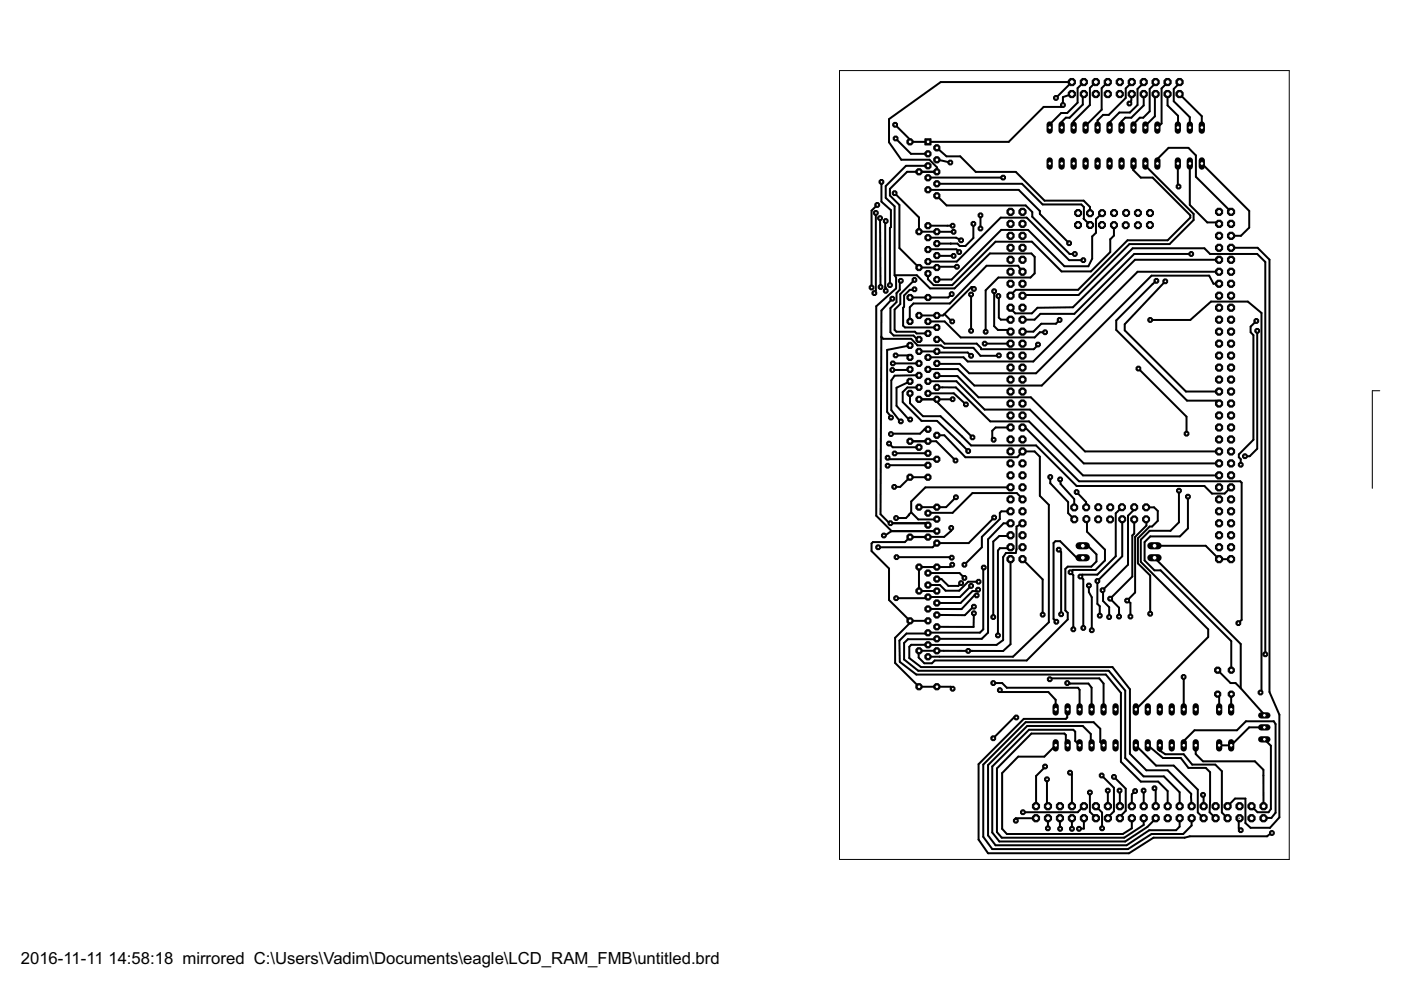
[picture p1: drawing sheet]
<svg xmlns="http://www.w3.org/2000/svg" width="297mm" height="210mm" viewBox="0 0 297 210" stroke-linecap="round" stroke-linejoin="round" font-family="sans-serif">
<defs><g id="words">
<g font-size="4">
<text x="4.4" y="204.4">2016-11-11</text>
<text x="23" y="204.4">14:58:18 mirrored C:\Users\Vadim\Documents\eagle\LCD_RAM_FMB\untitled.brd</text>
</g>
</g></defs>
<path d="M178 15h95.3v167.2h-95.3zM292.5 82.8h-1.5v20.7" fill="none" stroke="#000" stroke-width=".21"/>
<g fill="none" stroke="#000" stroke-width=".42">
<path d="M227.2 19.9l-1.8 .7v1.7l-.4 .4h-3.7l-7.4 7.4h-21v-.5l-3.1-3.1M229.8 17.4l-1.3 1.3v3.1l-2.2 2.2h-1.3l-2.5 2.4v.7M229.8 19.9l-.2 .3v2l-2.8 2.8h-.8l-.9 .8v1.3M232.3 17.4l-1.2 1.2v3.7l-3.5 3.4v1.4M234.9 17.4l-1.3 1.3v4.6l-3.4 3.4v.4M239.9 17.4l-1.2 1.4v2l-3.6 3.6h-1.2l-1.2 1.1v1.6M239.9 19.9l-.1 1.5-.3 .5M242.5 17.4l-1.3 1.5v3.4l-1.6 1.6h-2.3l-2.1 2.1v1.1M242.5 19.9v2.5l-2.6 2.6h-1.3l-.8 .7v1.4M245 19.9l-.1 .2v4.6l-2.1 2v.4M245 17.4v.2l-1.2 1.3v4.7l-1.4 1.4h-.7l-1.4 1.3v.8M247.5 19.9v2.5l2.3 2.2-.1 2.5"/>
<path d="M247.5 17.4l-1.2 1.4v7.4l-.9 .9M250.1 17.4v.2l-1.2 1.3v2.6l3.4 3.3v2.3M250.1 19.9l4.7 4.7v2.5M186.9 38.6v4.2l2 1.8v3.6l-.2 .1v12.2M189.9 29.4l3.2 3.2h3.6M196.7 35.2h-4.6l-4.3 4.3v2.5l1.9 1.8v14.6M198.6 39h18.1l4.4 4.3h8.2l.5 .6v2.5M198.6 33.9l2.9 .6M198.6 31.3l2.1 1.8h2.9l3.3 3.3h8.5l6.1 6.1h8.3l1.3 1.4v1.3M212.7 37.7h-16M223.9 20.8l3.3-3.4h-27.7l-11 7.9v4.9l2.6 3.7h6l1.6 1.6-.1 .9h-6.3l-3.6 3.6v1.4l2 2.1v9.1l4.1 4.1 8.1-.1M240.3 34.7v1.3l1.6 1.7h2.5l8 8v.4l-4.8 4.8h-8.5l-10.5 10.5h-13.2l-1.2 1.3"/>
<path d="M242.8 34.7v.4l10.3 10.3v1.3l-5.1 5.1h-8.5l-10.8 10.7h-11.8l-.1 .2M245.4 34.7v-1l2.4-2.4h4.2l1.6 1.7v4.5l7.4 7.4M249.7 34.7v4.7l.2 .2M252.3 34.7v8.8l3.7 3.7h2.2l.3 .3M254.8 34.7l10.1 10v3.6l-1.8 1.7h-2.1M185.7 45.1v16.5l-.3 .5M186 43.5l-1.2 1.2v16.3M186.6 46.2l.1 14.7M187.8 46.9v14.8M189.7 41l5.1 5.1v3h7.4M189.7 58.4l.3 .4v2.4l-4.2 3.7v44.4l3.2 3.3h9.6h-9.6l-1.5 1-.1-.1M189.7 58.4h4.7l2.8 2.8h5.2l7.5-7.5h8.8l.7 .8v3.5l-.9 .8h-6.8l-2.7 2.8v8.7"/>
<path d="M191 59.5l-.2 .3v1.6l-.7 .7v2l-1.3 1.2v5.1l.7 .7h4.2l.8 .9h.3M193.9 59.4l-3 3v2.1l-1.2 1.1v4.4l.4 .3h3.9l.3 .4h2.4M196.7 50.4h6l1.1 .5M196.7 52.9h6.1l.6 .5M196.7 47.9h5.3M196.7 40.2l19.3 .1 4.5 4.4v.7l6.2 6.2M198.6 41.5l2.1 2.1h16.8l1.4 1.4v1l7.9 7.8h1.1M198.6 49.1h.1M198.6 54.2l3.6 .1M201.6 51.6v.1M206.4 47.5v3l-1.7 1.7h-1.2l-.5-.6h-4.4M207.9 45.7v2.8"/>
<path d="M216.8 57.6v.1l-.9-1.4h-6.7l-7.8 8h-7.7l-.8 .9v3M229.7 55.2h-3l-9-9.1h-5.5l-9.3 9.4h-6.2M229.8 46.4l1.3 1.3M229.8 46.4h.1M233.7 45.2l-1.3 1.3v2.9l-.8 .7v4.7l-.8 1.7h-5.1l-7.7-7.8h-5.7l-10.5 10.6h-3.2M236.2 47.7v2.3l-.8 .7v2.7l-4.1 4.2h-6.2l-6.3-6.4h-7.7l-9.2 9.3h-3.9l-1.3-1.3v-1.2M245.2 59.5l-8.5 8.4v2.1l15 14.9h6.2l.6 .7M247.1 59.6l-8.6 9.1v1.3l12.9 13h7.1M252.6 53.8h-12.1l-12.7 12.7h-7.2l-1.2 1.3h-2.6M258.5 57.6h-17.3l-21.5 21.5h-14.2l-2-1.9-4.9-.2M258.5 55.1h-17.9l-21.5 21.5h-13.9l-.9-.8h-7.6M261 52.5h5.6l2.6 2.6v91.6l2.1 4.8v21.8l-2 2.2h-4.1l-1.1-1v-5.2h-2.2l-1.6 1.6"/>
<path d="M186.9 71.4l-.2 37.6 1.9 1.9h7.8M186.9 71.4l.4 .4h5.9l1.3 1.4h5l.7 .5h6.2l1.5 1.7h3.9M189.2 63.3l-2.3 2.5v5.6M189.3 77h5.5M189.9 75.4h2.6l.4 .4M192.9 78.3l-.1 .1h-3.6M192.9 73.2l-4.8 1v13.1l.9 1.1-.1 .1M193.9 61.3l-1 .1-1.2 1.3v2.3l-.2 .3v3.7l.4 .4h6.7M194.8 79.6l-5.1 .1-.7 .9v6.4l2 2.5v-.2M194.8 74.5h3.8l.3 .2h6.3l.7 .7M196.7 68.2h.1M196.7 68.2h3.6l3.4 3.3h15.7l1.1-1.1h1.1"/>
<path d="M198.6 79.6l.2 .1h4.2l4.5 4.5h11.1l11.4 11.5h28.5M198.6 72l.8-.1 .9 1h6.8l.9 .9v.2h11.2l.9-1M200.2 66.6l1.7 1.6M201.8 62.4l-.8 .7h-8.1M205.9 62.4v7.7M206.5 61.3l-.5-.4-6.1 6h-5.1M208.8 72.9h5.4M210.8 61.7v7.5l.8 .8h2.3l.3 .3M211.7 62.8l.1 4.6 .4 .4h2M214.2 65.2v.2l1.1 1h3.5l1.2-1.1 7.5-.1 12.7-12.6h15.2l1.2 1.2h10l1.7 1.7v83.2M224.7 67.8l-.8 .8h-3.1l-1.7 1.7h-2.3M241.4 78.1l10.2 10.2v3.6"/>
<path d="M243.9 67.8h8.5l4.4-3.9h7.8l2.9 2.5v80.2l-.2 .2M258.5 60.2h-1.2l-.9-1.8h-12.2l-23.3 23.3h-14.3l-3.5-3.4h-6.4M266.4 68.1l-1.2 1.2v1.1l.5 .7v22.1l-3 3.2v.5l.4 .4v1.2M266.6 70.1v25l-1.6 1.6h-1.1M188.2 97l.3 .4h10.1M188.5 94l.8 .8h5.5M192.9 80.9l-2.8 1.3v3.8l2.7 3 .2-.1M192.9 83.4v2.1l2.8 2.7h3.7l6.5 6.2h13.8l8.6 8.6h27.1l1.6 1.6h2.7l1.3-1.3M192.9 93.6h5.6l4.1 4M194.8 82.1h-2.4l-1 1v2.1l4 4h3.3l6.6 6.4M194.8 84.7h7.2M196.7 80.8v.1"/>
<path d="M196.7 80.8h6.1l6 6h9.6l11.4 11.5h28.7M196.7 98.6l-8.5 .1M196.7 96.1h-7M196.7 83.4h5.5l2.6 2.3M196.7 91h-.7l-.9 .9-6.2 .1M198.1 84.7l8.1 8M198.6 92.3h1.6l4.5 4.6h11l1.1-1.2h2.6l1.1 1.1v8.3l1.9 1.9v24.9l-7.6 7.3-18.1 .1M198.6 82.1h4.1l7.3 7.2h8.2l11.4 11.5h28.9M202 84.6v.1M214.2 90.6h-3.1l-.7 .7v1.6l.3 .3M216.8 90.6h.6l11.4 11.4h34.2l.2 .3v29.1l-.6 .7M190.1 118.1l11.7 .1"/>
<path d="M192.9 113.9l-1 1h-6.8l-.3 .3v1.6l3.7 3.7v6.7l4.4 4.4M193 113.8l-.1 .1M193.2 108.6l1.5 1.5h3.9M193.2 108.6l-1.1 1.2h-2.1M196.3 110.9l.4 .4M196.7 101.2h-3.8l-2 2h-1.3M201.7 111.9v.6l-1.5 1.3-7.3 .1M201.9 119.7l-.5 .5h-6.6v5.1h3.8M202.7 105.4l-2.1 2.1h-5.8M210.8 109.7l-5.4 5.4h-6.8l-.9 .9h-11.5M214.2 103.3h-18l-3 3v2.3M214.2 111h-1.4l-3.3 3.3v19.8l-1.3 1.3-15.7 .1-.8 .8v3.5l3 2.4h40.4l3.5 4.2v14.3l3.9 3.9h4.3l3.3 3.4v2.9"/>
<path d="M214.2 116l-.2 .2h-2l-.4 .5v18M214.2 113.5l-.1 .1h-2.2l-1.3 1.2v16M214.2 108.4h-1.9l-.3 .3v1.3l-3.8 3.8v2.2l-3.7 3.7M216.8 111l-1.3 .7v4.7l-.1 .8h-2.1l-.6 .9v17.6l-1.4 1h-18.1l-.4 .4v2.4l2.5 1.9h40.6l3.7 4.7v13.7l3.5 3.5h4.5l5 5v2.6M216.8 105.9l-1.2-1.4h-9.4l-4.2 4.2-5.3 .1M216.8 118.6l4.3 4.3v7.4M222.7 101.1v1.3l3.8 4v2.4l1.3 1.3M224.5 116.5l.5 .5v13.2M224.8 101.6l.1 1 2.9 3.2v1.8M228.3 104.3l2 2.1 .1 1.5M229.6 115.7h1.1l1.8 1.8v1.5l-1.1 1.1h-5l-.5 .5v8.8l.5 .5v1.4l-8.7 8.7h-19.5l-.6 .6h-1.6l-1.2-1.2v-1.4h17.9l1.5-1.4v-18M229.6 118.3h-1.3l-3.5-3.6h-1l-.4 .4v16.1l.6 .6"/>
<path d="M230.3 110.1l.2 2.6 3.8 3.8v2.3l-2 2h-4.8l-.5 .5 .6 .6v11.5M237.9 110.1v7.8l-5.2 5.3M237.9 110.3h.1M238 107.9l-.1-.4-1.3 1.3v9.1l-3.9 3.9h-3.2l-.4 .4 .6 .6v10.3M240.5 107.5v.5l-1.3 1.3v10.4l-5.4 5.4 .1 2.3 1.3 1.3v2.1M240.5 110.1v3l-.4 .4v8.7l-4.7 4.7 1.9 1.9v1.9M243 110.1l.1 1.3-2.4 2.4v11.8l-1.7 1.7 .7 .5v2.9M243 107.6h1.7l.8 .7v2.1l-1.2 1.2h-.5l-2.5 2.5v5.3l2.6 2.6v8.1M244.8 115.7h10.8l2.9 2.9h2.5M244.8 118.3l18.3 18.2v9.4M250 104v6.7l-1.8 1.8h-4.4l-1.9 1.9v4.7l14.3 14.3v1.7l-15.4 15.3M251.9 105.3v6.7l-1.7 1.7h-6.3l-1.2 1.2v3.9l2.1 2.1h1.3l14.9 15v6.2"/>
<path d="M192.9 131.6v.5l-3.1 3.1v5.4l5 5h6.8l.4 .4M192.9 131.6h3.8M196.7 121.5h6.7l1.1 1M198.6 122.8h1l1.5 1.4h2.1l.6-.6M205.3 138h.1M205.3 138h.9M205.9 124.2l-2.4 2.4h-6.8l-.2 .2h-6.5M206.5 128.6l-1.9 1.8h-6M206.5 130l-.1 2.9h-7.8M207.1 126.2h-.5l-2.7 2.9h-7.2M207.4 125l-.3 .3h-.9l-2.5 2.5h-5.1M207.5 123.3h-2.2l-1.9 1.9h-2.9l-1.2-1.2h-2.6"/>
<path d="M208.6 120.3l-.1-.1v13.2l-.7 .7h-11l-.2 .2h-4.4l-1.5 1.5 .1 4.5 3.5 2.7h40.2l3.2 3.9v14.6l4.2 4.2h3.7l2 2v3.2M230.9 124.1v1.4l.6 1.1v7M232.7 123.2v4.8l.5 .5v2M232.7 123.2h.1M210.6 144.8h1.9l1 1h15.1l.3 .5v4.1M212 146.3l.2 .4h10.1l1.5 1.7v2M215.5 152.1h-.5l-4.4 4.4M222.6 144l.2-.2h10.3l.9 1.1v5.5M223.8 158l-2.4 2.4h-5.5l-3.4 3.5v11.8l1 1.1h24.6l1.9-1.2v-2.1M226.3 144.8l4.5 .1 .6 .9v4.6M226.4 158l-.4-.4v-1.8l-.3-.3h-7l-7.3 7.4v13.5l1 1.2h26l4.1-2.7v-1.4M226.4 150.4l-.1 1.7-.3 .3h-8.9l-9.6 9.6v16l2 2.9h29.9l5.2-3.3h6.6l1.1-.3h16.3l1.1-.7"/>
<path d="M228.9 158l-.9-.9v-2l-.4-.4h-9.4l-7.8 7.8v14l1.5 1.9h26.7l4.7-3.1 1.7-1.8M231.4 158l-.1-.1v-2.3l-1.7-1.7h-11.8l-8.3 8.3v14.9l1.6 2.1h27.8l4.8-3.2h5.7l.7-.7v-1.8M234 158l-.7-.7v-2.8l-1.4-1.4h-14.4l-9 9v15.3l1.9 2.6h28.8l5-3.2h6.7l1.7-1.8v-1.5M240.8 158l4.3 4.3h3.8l5.1 5.1v4.9l1.2 1.2M243.4 158l3.2 2.7h3.8l1.6 2.1h3.7l.9 .9-.1 8.5 1.2 1.3M245.9 158v1.2l1.2 .7h3.9l1.8 2.2h4.9l1.4 1.4v8.8l1.2 1.2M251 143.5v-.2v7.1M251 158v-.9l2.3-2.3h9l1.9-1.9h5.9l.3 .6v18.8l-.8 1.1-1.7 .1M253.5 158v1.9l1.6 1.5h11l1.8 1.8v7.7M258.2 142.1l2.7 2.7h1.1l1.1 1.1M258.2 147.2l.3 .3v2.9M261 147.2v3.2"/>
<path d="M261 147.2h.1M263.1 145.9l5 5.8M268.1 156.8l1.4 1.3v13.4l-.5 .7h-2.4l-1.3-1.3M268.1 154.2h-3.3l-3.8 3.8h-2.5M216.9 172.2h11.6M219.6 173.5h-4.2v.5M219.7 170.9h-.1M221.6 162.5l-1.9 2v6.4M222 165.2v5.5l.2 .2M222.2 173.5v2.1M224.7 173.5l.1 2.2M226.9 163.8l.4 .4v6.7"/>
<path d="M227.3 173.5v2.2M229.8 170.9l-1.3 1.3M229.8 173.5v2.2h-1M231.1 168v4.1l1.2 1.4M232.3 170.9l1.4 1.4v3.3M233.6 164.4l2.6 2.6v5l-1.3 1.3v.2M234.9 167.6v3.3M236.2 164.7l2.5 2.5v4.7l-1.3 1.3v.3M237.4 167.6v3.3M240.7 167.7l-.7 .7v2.5M242.5 167.6v3.3M244.8 167.1l.2 .3v3.5"/>
<path d="M255.1 168.5l.1 .2v2.2M262.6 173.5v2.1l.5 .4"/>
</g>
<circle cx="261" cy="44.9" r=".83" fill="#000" stroke="#000" stroke-width=".21"/>
<circle cx="261" cy="44.9" r=".51" fill="#fff" stroke="#000" stroke-width=".21"/>
<circle cx="258.5" cy="44.9" r=".83" fill="#000" stroke="#000" stroke-width=".21"/>
<circle cx="258.5" cy="44.9" r=".51" fill="#fff" stroke="#000" stroke-width=".21"/>
<circle cx="261" cy="47.5" r=".83" fill="#000" stroke="#000" stroke-width=".21"/>
<circle cx="261" cy="47.5" r=".51" fill="#fff" stroke="#000" stroke-width=".21"/>
<circle cx="258.5" cy="47.5" r=".83" fill="#000" stroke="#000" stroke-width=".21"/>
<circle cx="258.5" cy="47.5" r=".51" fill="#fff" stroke="#000" stroke-width=".21"/>
<circle cx="261" cy="50" r=".83" fill="#000" stroke="#000" stroke-width=".21"/>
<circle cx="261" cy="50" r=".51" fill="#fff" stroke="#000" stroke-width=".21"/>
<circle cx="258.5" cy="50" r=".83" fill="#000" stroke="#000" stroke-width=".21"/>
<circle cx="258.5" cy="50" r=".51" fill="#fff" stroke="#000" stroke-width=".21"/>
<circle cx="261" cy="52.5" r=".83" fill="#000" stroke="#000" stroke-width=".21"/>
<circle cx="261" cy="52.5" r=".51" fill="#fff" stroke="#000" stroke-width=".21"/>
<circle cx="258.5" cy="52.5" r=".83" fill="#000" stroke="#000" stroke-width=".21"/>
<circle cx="258.5" cy="52.5" r=".51" fill="#fff" stroke="#000" stroke-width=".21"/>
<circle cx="261" cy="55.1" r=".83" fill="#000" stroke="#000" stroke-width=".21"/>
<circle cx="261" cy="55.1" r=".51" fill="#fff" stroke="#000" stroke-width=".21"/>
<circle cx="258.5" cy="55.1" r=".83" fill="#000" stroke="#000" stroke-width=".21"/>
<circle cx="258.5" cy="55.1" r=".51" fill="#fff" stroke="#000" stroke-width=".21"/>
<circle cx="261" cy="57.6" r=".83" fill="#000" stroke="#000" stroke-width=".21"/>
<circle cx="261" cy="57.6" r=".51" fill="#fff" stroke="#000" stroke-width=".21"/>
<circle cx="258.5" cy="57.6" r=".83" fill="#000" stroke="#000" stroke-width=".21"/>
<circle cx="258.5" cy="57.6" r=".51" fill="#fff" stroke="#000" stroke-width=".21"/>
<circle cx="261" cy="60.2" r=".83" fill="#000" stroke="#000" stroke-width=".21"/>
<circle cx="261" cy="60.2" r=".51" fill="#fff" stroke="#000" stroke-width=".21"/>
<circle cx="258.5" cy="60.2" r=".83" fill="#000" stroke="#000" stroke-width=".21"/>
<circle cx="258.5" cy="60.2" r=".51" fill="#fff" stroke="#000" stroke-width=".21"/>
<circle cx="261" cy="62.7" r=".83" fill="#000" stroke="#000" stroke-width=".21"/>
<circle cx="261" cy="62.7" r=".51" fill="#fff" stroke="#000" stroke-width=".21"/>
<circle cx="258.5" cy="62.7" r=".83" fill="#000" stroke="#000" stroke-width=".21"/>
<circle cx="258.5" cy="62.7" r=".51" fill="#fff" stroke="#000" stroke-width=".21"/>
<circle cx="261" cy="65.2" r=".83" fill="#000" stroke="#000" stroke-width=".21"/>
<circle cx="261" cy="65.2" r=".51" fill="#fff" stroke="#000" stroke-width=".21"/>
<circle cx="258.5" cy="65.2" r=".83" fill="#000" stroke="#000" stroke-width=".21"/>
<circle cx="258.5" cy="65.2" r=".51" fill="#fff" stroke="#000" stroke-width=".21"/>
<circle cx="261" cy="67.8" r=".83" fill="#000" stroke="#000" stroke-width=".21"/>
<circle cx="261" cy="67.8" r=".51" fill="#fff" stroke="#000" stroke-width=".21"/>
<circle cx="258.5" cy="67.8" r=".83" fill="#000" stroke="#000" stroke-width=".21"/>
<circle cx="258.5" cy="67.8" r=".51" fill="#fff" stroke="#000" stroke-width=".21"/>
<circle cx="261" cy="70.3" r=".83" fill="#000" stroke="#000" stroke-width=".21"/>
<circle cx="261" cy="70.3" r=".51" fill="#fff" stroke="#000" stroke-width=".21"/>
<circle cx="258.5" cy="70.3" r=".83" fill="#000" stroke="#000" stroke-width=".21"/>
<circle cx="258.5" cy="70.3" r=".51" fill="#fff" stroke="#000" stroke-width=".21"/>
<circle cx="261" cy="72.9" r=".83" fill="#000" stroke="#000" stroke-width=".21"/>
<circle cx="261" cy="72.9" r=".51" fill="#fff" stroke="#000" stroke-width=".21"/>
<circle cx="258.5" cy="72.9" r=".83" fill="#000" stroke="#000" stroke-width=".21"/>
<circle cx="258.5" cy="72.9" r=".51" fill="#fff" stroke="#000" stroke-width=".21"/>
<circle cx="261" cy="75.4" r=".83" fill="#000" stroke="#000" stroke-width=".21"/>
<circle cx="261" cy="75.4" r=".51" fill="#fff" stroke="#000" stroke-width=".21"/>
<circle cx="258.5" cy="75.4" r=".83" fill="#000" stroke="#000" stroke-width=".21"/>
<circle cx="258.5" cy="75.4" r=".51" fill="#fff" stroke="#000" stroke-width=".21"/>
<circle cx="261" cy="77.9" r=".83" fill="#000" stroke="#000" stroke-width=".21"/>
<circle cx="261" cy="77.9" r=".51" fill="#fff" stroke="#000" stroke-width=".21"/>
<circle cx="258.5" cy="77.9" r=".83" fill="#000" stroke="#000" stroke-width=".21"/>
<circle cx="258.5" cy="77.9" r=".51" fill="#fff" stroke="#000" stroke-width=".21"/>
<circle cx="261" cy="80.5" r=".83" fill="#000" stroke="#000" stroke-width=".21"/>
<circle cx="261" cy="80.5" r=".51" fill="#fff" stroke="#000" stroke-width=".21"/>
<circle cx="258.5" cy="80.5" r=".83" fill="#000" stroke="#000" stroke-width=".21"/>
<circle cx="258.5" cy="80.5" r=".51" fill="#fff" stroke="#000" stroke-width=".21"/>
<circle cx="261" cy="83" r=".83" fill="#000" stroke="#000" stroke-width=".21"/>
<circle cx="261" cy="83" r=".51" fill="#fff" stroke="#000" stroke-width=".21"/>
<circle cx="258.5" cy="83" r=".83" fill="#000" stroke="#000" stroke-width=".21"/>
<circle cx="258.5" cy="83" r=".51" fill="#fff" stroke="#000" stroke-width=".21"/>
<circle cx="261" cy="85.6" r=".83" fill="#000" stroke="#000" stroke-width=".21"/>
<circle cx="261" cy="85.6" r=".51" fill="#fff" stroke="#000" stroke-width=".21"/>
<circle cx="258.5" cy="85.6" r=".83" fill="#000" stroke="#000" stroke-width=".21"/>
<circle cx="258.5" cy="85.6" r=".51" fill="#fff" stroke="#000" stroke-width=".21"/>
<circle cx="261" cy="88.1" r=".83" fill="#000" stroke="#000" stroke-width=".21"/>
<circle cx="261" cy="88.1" r=".51" fill="#fff" stroke="#000" stroke-width=".21"/>
<circle cx="258.5" cy="88.1" r=".83" fill="#000" stroke="#000" stroke-width=".21"/>
<circle cx="258.5" cy="88.1" r=".51" fill="#fff" stroke="#000" stroke-width=".21"/>
<circle cx="261" cy="90.6" r=".83" fill="#000" stroke="#000" stroke-width=".21"/>
<circle cx="261" cy="90.6" r=".51" fill="#fff" stroke="#000" stroke-width=".21"/>
<circle cx="258.5" cy="90.6" r=".83" fill="#000" stroke="#000" stroke-width=".21"/>
<circle cx="258.5" cy="90.6" r=".51" fill="#fff" stroke="#000" stroke-width=".21"/>
<circle cx="261" cy="93.2" r=".83" fill="#000" stroke="#000" stroke-width=".21"/>
<circle cx="261" cy="93.2" r=".51" fill="#fff" stroke="#000" stroke-width=".21"/>
<circle cx="258.5" cy="93.2" r=".83" fill="#000" stroke="#000" stroke-width=".21"/>
<circle cx="258.5" cy="93.2" r=".51" fill="#fff" stroke="#000" stroke-width=".21"/>
<circle cx="261" cy="95.7" r=".83" fill="#000" stroke="#000" stroke-width=".21"/>
<circle cx="261" cy="95.7" r=".51" fill="#fff" stroke="#000" stroke-width=".21"/>
<circle cx="258.5" cy="95.7" r=".83" fill="#000" stroke="#000" stroke-width=".21"/>
<circle cx="258.5" cy="95.7" r=".51" fill="#fff" stroke="#000" stroke-width=".21"/>
<circle cx="261" cy="98.3" r=".83" fill="#000" stroke="#000" stroke-width=".21"/>
<circle cx="261" cy="98.3" r=".51" fill="#fff" stroke="#000" stroke-width=".21"/>
<circle cx="258.5" cy="98.3" r=".83" fill="#000" stroke="#000" stroke-width=".21"/>
<circle cx="258.5" cy="98.3" r=".51" fill="#fff" stroke="#000" stroke-width=".21"/>
<circle cx="261" cy="100.8" r=".83" fill="#000" stroke="#000" stroke-width=".21"/>
<circle cx="261" cy="100.8" r=".51" fill="#fff" stroke="#000" stroke-width=".21"/>
<circle cx="258.5" cy="100.8" r=".83" fill="#000" stroke="#000" stroke-width=".21"/>
<circle cx="258.5" cy="100.8" r=".51" fill="#fff" stroke="#000" stroke-width=".21"/>
<circle cx="261" cy="103.3" r=".83" fill="#000" stroke="#000" stroke-width=".21"/>
<circle cx="261" cy="103.3" r=".51" fill="#fff" stroke="#000" stroke-width=".21"/>
<circle cx="258.5" cy="103.3" r=".83" fill="#000" stroke="#000" stroke-width=".21"/>
<circle cx="258.5" cy="103.3" r=".51" fill="#fff" stroke="#000" stroke-width=".21"/>
<circle cx="261" cy="105.9" r=".83" fill="#000" stroke="#000" stroke-width=".21"/>
<circle cx="261" cy="105.9" r=".51" fill="#fff" stroke="#000" stroke-width=".21"/>
<circle cx="258.5" cy="105.9" r=".83" fill="#000" stroke="#000" stroke-width=".21"/>
<circle cx="258.5" cy="105.9" r=".51" fill="#fff" stroke="#000" stroke-width=".21"/>
<circle cx="261" cy="108.4" r=".83" fill="#000" stroke="#000" stroke-width=".21"/>
<circle cx="261" cy="108.4" r=".51" fill="#fff" stroke="#000" stroke-width=".21"/>
<circle cx="258.5" cy="108.4" r=".83" fill="#000" stroke="#000" stroke-width=".21"/>
<circle cx="258.5" cy="108.4" r=".51" fill="#fff" stroke="#000" stroke-width=".21"/>
<circle cx="261" cy="111" r=".83" fill="#000" stroke="#000" stroke-width=".21"/>
<circle cx="261" cy="111" r=".51" fill="#fff" stroke="#000" stroke-width=".21"/>
<circle cx="258.5" cy="111" r=".83" fill="#000" stroke="#000" stroke-width=".21"/>
<circle cx="258.5" cy="111" r=".51" fill="#fff" stroke="#000" stroke-width=".21"/>
<circle cx="261" cy="113.5" r=".83" fill="#000" stroke="#000" stroke-width=".21"/>
<circle cx="261" cy="113.5" r=".51" fill="#fff" stroke="#000" stroke-width=".21"/>
<circle cx="258.5" cy="113.5" r=".83" fill="#000" stroke="#000" stroke-width=".21"/>
<circle cx="258.5" cy="113.5" r=".51" fill="#fff" stroke="#000" stroke-width=".21"/>
<circle cx="261" cy="116" r=".83" fill="#000" stroke="#000" stroke-width=".21"/>
<circle cx="261" cy="116" r=".51" fill="#fff" stroke="#000" stroke-width=".21"/>
<circle cx="258.5" cy="116" r=".83" fill="#000" stroke="#000" stroke-width=".21"/>
<circle cx="258.5" cy="116" r=".51" fill="#fff" stroke="#000" stroke-width=".21"/>
<circle cx="261" cy="118.6" r=".83" fill="#000" stroke="#000" stroke-width=".21"/>
<circle cx="261" cy="118.6" r=".51" fill="#fff" stroke="#000" stroke-width=".21"/>
<circle cx="258.5" cy="118.6" r=".83" fill="#000" stroke="#000" stroke-width=".21"/>
<circle cx="258.5" cy="118.6" r=".51" fill="#fff" stroke="#000" stroke-width=".21"/>
<circle cx="216.8" cy="44.9" r=".83" fill="#000" stroke="#000" stroke-width=".21"/>
<circle cx="216.8" cy="44.9" r=".51" fill="#fff" stroke="#000" stroke-width=".21"/>
<circle cx="214.2" cy="44.9" r=".83" fill="#000" stroke="#000" stroke-width=".21"/>
<circle cx="214.3" cy="44.9" r=".51" fill="#fff" stroke="#000" stroke-width=".21"/>
<circle cx="216.8" cy="47.5" r=".83" fill="#000" stroke="#000" stroke-width=".21"/>
<circle cx="216.8" cy="47.5" r=".51" fill="#fff" stroke="#000" stroke-width=".21"/>
<circle cx="214.2" cy="47.5" r=".83" fill="#000" stroke="#000" stroke-width=".21"/>
<circle cx="214.3" cy="47.5" r=".51" fill="#fff" stroke="#000" stroke-width=".21"/>
<circle cx="216.8" cy="50" r=".83" fill="#000" stroke="#000" stroke-width=".21"/>
<circle cx="216.8" cy="50" r=".51" fill="#fff" stroke="#000" stroke-width=".21"/>
<circle cx="214.2" cy="50" r=".83" fill="#000" stroke="#000" stroke-width=".21"/>
<circle cx="214.3" cy="50" r=".51" fill="#fff" stroke="#000" stroke-width=".21"/>
<circle cx="216.8" cy="52.5" r=".83" fill="#000" stroke="#000" stroke-width=".21"/>
<circle cx="216.8" cy="52.5" r=".51" fill="#fff" stroke="#000" stroke-width=".21"/>
<circle cx="214.2" cy="52.5" r=".83" fill="#000" stroke="#000" stroke-width=".21"/>
<circle cx="214.3" cy="52.5" r=".51" fill="#fff" stroke="#000" stroke-width=".21"/>
<circle cx="216.8" cy="55.1" r=".83" fill="#000" stroke="#000" stroke-width=".21"/>
<circle cx="216.8" cy="55.1" r=".51" fill="#fff" stroke="#000" stroke-width=".21"/>
<circle cx="214.2" cy="55.1" r=".83" fill="#000" stroke="#000" stroke-width=".21"/>
<circle cx="214.3" cy="55.1" r=".51" fill="#fff" stroke="#000" stroke-width=".21"/>
<circle cx="216.8" cy="57.6" r=".83" fill="#000" stroke="#000" stroke-width=".21"/>
<circle cx="216.8" cy="57.6" r=".51" fill="#fff" stroke="#000" stroke-width=".21"/>
<circle cx="214.2" cy="57.6" r=".83" fill="#000" stroke="#000" stroke-width=".21"/>
<circle cx="214.3" cy="57.6" r=".51" fill="#fff" stroke="#000" stroke-width=".21"/>
<circle cx="216.8" cy="60.2" r=".83" fill="#000" stroke="#000" stroke-width=".21"/>
<circle cx="216.8" cy="60.2" r=".51" fill="#fff" stroke="#000" stroke-width=".21"/>
<circle cx="214.2" cy="60.2" r=".83" fill="#000" stroke="#000" stroke-width=".21"/>
<circle cx="214.3" cy="60.2" r=".51" fill="#fff" stroke="#000" stroke-width=".21"/>
<circle cx="216.8" cy="62.7" r=".83" fill="#000" stroke="#000" stroke-width=".21"/>
<circle cx="216.8" cy="62.7" r=".51" fill="#fff" stroke="#000" stroke-width=".21"/>
<circle cx="214.2" cy="62.7" r=".83" fill="#000" stroke="#000" stroke-width=".21"/>
<circle cx="214.3" cy="62.7" r=".51" fill="#fff" stroke="#000" stroke-width=".21"/>
<circle cx="216.8" cy="65.2" r=".83" fill="#000" stroke="#000" stroke-width=".21"/>
<circle cx="216.8" cy="65.2" r=".51" fill="#fff" stroke="#000" stroke-width=".21"/>
<circle cx="214.2" cy="65.2" r=".83" fill="#000" stroke="#000" stroke-width=".21"/>
<circle cx="214.3" cy="65.2" r=".51" fill="#fff" stroke="#000" stroke-width=".21"/>
<circle cx="216.8" cy="67.8" r=".83" fill="#000" stroke="#000" stroke-width=".21"/>
<circle cx="216.8" cy="67.8" r=".51" fill="#fff" stroke="#000" stroke-width=".21"/>
<circle cx="214.2" cy="67.8" r=".83" fill="#000" stroke="#000" stroke-width=".21"/>
<circle cx="214.3" cy="67.8" r=".51" fill="#fff" stroke="#000" stroke-width=".21"/>
<circle cx="216.8" cy="70.3" r=".83" fill="#000" stroke="#000" stroke-width=".21"/>
<circle cx="216.8" cy="70.3" r=".51" fill="#fff" stroke="#000" stroke-width=".21"/>
<circle cx="214.2" cy="70.3" r=".83" fill="#000" stroke="#000" stroke-width=".21"/>
<circle cx="214.3" cy="70.3" r=".51" fill="#fff" stroke="#000" stroke-width=".21"/>
<circle cx="216.8" cy="72.9" r=".83" fill="#000" stroke="#000" stroke-width=".21"/>
<circle cx="216.8" cy="72.9" r=".51" fill="#fff" stroke="#000" stroke-width=".21"/>
<circle cx="214.2" cy="72.9" r=".83" fill="#000" stroke="#000" stroke-width=".21"/>
<circle cx="214.3" cy="72.9" r=".51" fill="#fff" stroke="#000" stroke-width=".21"/>
<circle cx="216.8" cy="75.4" r=".83" fill="#000" stroke="#000" stroke-width=".21"/>
<circle cx="216.8" cy="75.4" r=".51" fill="#fff" stroke="#000" stroke-width=".21"/>
<circle cx="214.2" cy="75.4" r=".83" fill="#000" stroke="#000" stroke-width=".21"/>
<circle cx="214.3" cy="75.4" r=".51" fill="#fff" stroke="#000" stroke-width=".21"/>
<circle cx="216.8" cy="77.9" r=".83" fill="#000" stroke="#000" stroke-width=".21"/>
<circle cx="216.8" cy="77.9" r=".51" fill="#fff" stroke="#000" stroke-width=".21"/>
<circle cx="214.2" cy="77.9" r=".83" fill="#000" stroke="#000" stroke-width=".21"/>
<circle cx="214.3" cy="77.9" r=".51" fill="#fff" stroke="#000" stroke-width=".21"/>
<circle cx="216.8" cy="80.5" r=".83" fill="#000" stroke="#000" stroke-width=".21"/>
<circle cx="216.8" cy="80.5" r=".51" fill="#fff" stroke="#000" stroke-width=".21"/>
<circle cx="214.2" cy="80.5" r=".83" fill="#000" stroke="#000" stroke-width=".21"/>
<circle cx="214.3" cy="80.5" r=".51" fill="#fff" stroke="#000" stroke-width=".21"/>
<circle cx="216.8" cy="83" r=".83" fill="#000" stroke="#000" stroke-width=".21"/>
<circle cx="216.8" cy="83" r=".51" fill="#fff" stroke="#000" stroke-width=".21"/>
<circle cx="214.2" cy="83" r=".83" fill="#000" stroke="#000" stroke-width=".21"/>
<circle cx="214.3" cy="83" r=".51" fill="#fff" stroke="#000" stroke-width=".21"/>
<circle cx="216.8" cy="85.6" r=".83" fill="#000" stroke="#000" stroke-width=".21"/>
<circle cx="216.8" cy="85.6" r=".51" fill="#fff" stroke="#000" stroke-width=".21"/>
<circle cx="214.2" cy="85.6" r=".83" fill="#000" stroke="#000" stroke-width=".21"/>
<circle cx="214.3" cy="85.6" r=".51" fill="#fff" stroke="#000" stroke-width=".21"/>
<circle cx="216.8" cy="88.1" r=".83" fill="#000" stroke="#000" stroke-width=".21"/>
<circle cx="216.8" cy="88.1" r=".51" fill="#fff" stroke="#000" stroke-width=".21"/>
<circle cx="214.2" cy="88.1" r=".83" fill="#000" stroke="#000" stroke-width=".21"/>
<circle cx="214.3" cy="88.1" r=".51" fill="#fff" stroke="#000" stroke-width=".21"/>
<circle cx="216.8" cy="90.6" r=".83" fill="#000" stroke="#000" stroke-width=".21"/>
<circle cx="216.8" cy="90.6" r=".51" fill="#fff" stroke="#000" stroke-width=".21"/>
<circle cx="214.2" cy="90.6" r=".83" fill="#000" stroke="#000" stroke-width=".21"/>
<circle cx="214.3" cy="90.6" r=".51" fill="#fff" stroke="#000" stroke-width=".21"/>
<circle cx="216.8" cy="93.2" r=".83" fill="#000" stroke="#000" stroke-width=".21"/>
<circle cx="216.8" cy="93.2" r=".51" fill="#fff" stroke="#000" stroke-width=".21"/>
<circle cx="214.2" cy="93.2" r=".83" fill="#000" stroke="#000" stroke-width=".21"/>
<circle cx="214.3" cy="93.2" r=".51" fill="#fff" stroke="#000" stroke-width=".21"/>
<circle cx="216.8" cy="95.7" r=".83" fill="#000" stroke="#000" stroke-width=".21"/>
<circle cx="216.8" cy="95.7" r=".51" fill="#fff" stroke="#000" stroke-width=".21"/>
<circle cx="214.2" cy="95.7" r=".83" fill="#000" stroke="#000" stroke-width=".21"/>
<circle cx="214.3" cy="95.7" r=".51" fill="#fff" stroke="#000" stroke-width=".21"/>
<circle cx="216.8" cy="98.3" r=".83" fill="#000" stroke="#000" stroke-width=".21"/>
<circle cx="216.8" cy="98.3" r=".51" fill="#fff" stroke="#000" stroke-width=".21"/>
<circle cx="214.2" cy="98.3" r=".83" fill="#000" stroke="#000" stroke-width=".21"/>
<circle cx="214.3" cy="98.3" r=".51" fill="#fff" stroke="#000" stroke-width=".21"/>
<circle cx="216.8" cy="100.8" r=".83" fill="#000" stroke="#000" stroke-width=".21"/>
<circle cx="216.8" cy="100.8" r=".51" fill="#fff" stroke="#000" stroke-width=".21"/>
<circle cx="214.2" cy="100.8" r=".83" fill="#000" stroke="#000" stroke-width=".21"/>
<circle cx="214.3" cy="100.8" r=".51" fill="#fff" stroke="#000" stroke-width=".21"/>
<circle cx="216.8" cy="103.3" r=".83" fill="#000" stroke="#000" stroke-width=".21"/>
<circle cx="216.8" cy="103.3" r=".51" fill="#fff" stroke="#000" stroke-width=".21"/>
<circle cx="214.2" cy="103.3" r=".83" fill="#000" stroke="#000" stroke-width=".21"/>
<circle cx="214.3" cy="103.3" r=".51" fill="#fff" stroke="#000" stroke-width=".21"/>
<circle cx="216.8" cy="105.9" r=".83" fill="#000" stroke="#000" stroke-width=".21"/>
<circle cx="216.8" cy="105.9" r=".51" fill="#fff" stroke="#000" stroke-width=".21"/>
<circle cx="214.2" cy="105.9" r=".83" fill="#000" stroke="#000" stroke-width=".21"/>
<circle cx="214.3" cy="105.9" r=".51" fill="#fff" stroke="#000" stroke-width=".21"/>
<circle cx="216.8" cy="108.4" r=".83" fill="#000" stroke="#000" stroke-width=".21"/>
<circle cx="216.8" cy="108.4" r=".51" fill="#fff" stroke="#000" stroke-width=".21"/>
<circle cx="214.2" cy="108.4" r=".83" fill="#000" stroke="#000" stroke-width=".21"/>
<circle cx="214.3" cy="108.4" r=".51" fill="#fff" stroke="#000" stroke-width=".21"/>
<circle cx="216.8" cy="111" r=".83" fill="#000" stroke="#000" stroke-width=".21"/>
<circle cx="216.8" cy="111" r=".51" fill="#fff" stroke="#000" stroke-width=".21"/>
<circle cx="214.2" cy="111" r=".83" fill="#000" stroke="#000" stroke-width=".21"/>
<circle cx="214.3" cy="111" r=".51" fill="#fff" stroke="#000" stroke-width=".21"/>
<circle cx="216.8" cy="113.5" r=".83" fill="#000" stroke="#000" stroke-width=".21"/>
<circle cx="216.8" cy="113.5" r=".51" fill="#fff" stroke="#000" stroke-width=".21"/>
<circle cx="214.2" cy="113.5" r=".83" fill="#000" stroke="#000" stroke-width=".21"/>
<circle cx="214.3" cy="113.5" r=".51" fill="#fff" stroke="#000" stroke-width=".21"/>
<circle cx="216.8" cy="116" r=".83" fill="#000" stroke="#000" stroke-width=".21"/>
<circle cx="216.8" cy="116" r=".51" fill="#fff" stroke="#000" stroke-width=".21"/>
<circle cx="214.2" cy="116" r=".83" fill="#000" stroke="#000" stroke-width=".21"/>
<circle cx="214.3" cy="116" r=".51" fill="#fff" stroke="#000" stroke-width=".21"/>
<circle cx="216.8" cy="118.6" r=".83" fill="#000" stroke="#000" stroke-width=".21"/>
<circle cx="216.8" cy="118.6" r=".51" fill="#fff" stroke="#000" stroke-width=".21"/>
<circle cx="214.2" cy="118.6" r=".83" fill="#000" stroke="#000" stroke-width=".21"/>
<circle cx="214.3" cy="118.6" r=".51" fill="#fff" stroke="#000" stroke-width=".21"/>
<path d="M244 118.3h1.5" fill="none" stroke="#000" stroke-width="1.5"/>
<circle cx="244.8" cy="118.3" r=".51" fill="#fff" stroke="#000" stroke-width=".21"/>
<path d="M244 115.7h1.5" fill="none" stroke="#000" stroke-width="1.5"/>
<circle cx="244.8" cy="115.7" r=".51" fill="#fff" stroke="#000" stroke-width=".21"/>
<path d="M228.8 118.3h1.5" fill="none" stroke="#000" stroke-width="1.5"/>
<circle cx="229.6" cy="118.3" r=".51" fill="#fff" stroke="#000" stroke-width=".21"/>
<path d="M228.8 115.7h1.5" fill="none" stroke="#000" stroke-width="1.5"/>
<circle cx="229.6" cy="115.7" r=".51" fill="#fff" stroke="#000" stroke-width=".21"/>
<circle cx="219.6" cy="170.9" r=".83" fill="#000" stroke="#000" stroke-width=".21"/>
<circle cx="219.7" cy="170.9" r=".51" fill="#fff" stroke="#000" stroke-width=".21"/>
<circle cx="219.6" cy="173.5" r=".83" fill="#000" stroke="#000" stroke-width=".21"/>
<circle cx="219.7" cy="173.5" r=".51" fill="#fff" stroke="#000" stroke-width=".21"/>
<circle cx="222.2" cy="170.9" r=".83" fill="#000" stroke="#000" stroke-width=".21"/>
<circle cx="222.2" cy="170.9" r=".51" fill="#fff" stroke="#000" stroke-width=".21"/>
<circle cx="222.2" cy="173.5" r=".83" fill="#000" stroke="#000" stroke-width=".21"/>
<circle cx="222.2" cy="173.5" r=".51" fill="#fff" stroke="#000" stroke-width=".21"/>
<circle cx="224.7" cy="170.9" r=".83" fill="#000" stroke="#000" stroke-width=".21"/>
<circle cx="224.7" cy="170.9" r=".51" fill="#fff" stroke="#000" stroke-width=".21"/>
<circle cx="224.7" cy="173.5" r=".83" fill="#000" stroke="#000" stroke-width=".21"/>
<circle cx="224.7" cy="173.5" r=".51" fill="#fff" stroke="#000" stroke-width=".21"/>
<circle cx="227.3" cy="170.9" r=".83" fill="#000" stroke="#000" stroke-width=".21"/>
<circle cx="227.3" cy="170.9" r=".51" fill="#fff" stroke="#000" stroke-width=".21"/>
<circle cx="227.3" cy="173.5" r=".83" fill="#000" stroke="#000" stroke-width=".21"/>
<circle cx="227.3" cy="173.5" r=".51" fill="#fff" stroke="#000" stroke-width=".21"/>
<circle cx="229.8" cy="170.9" r=".83" fill="#000" stroke="#000" stroke-width=".21"/>
<circle cx="229.8" cy="170.9" r=".51" fill="#fff" stroke="#000" stroke-width=".21"/>
<circle cx="229.8" cy="173.5" r=".83" fill="#000" stroke="#000" stroke-width=".21"/>
<circle cx="229.8" cy="173.5" r=".51" fill="#fff" stroke="#000" stroke-width=".21"/>
<circle cx="232.3" cy="170.9" r=".83" fill="#000" stroke="#000" stroke-width=".21"/>
<circle cx="232.4" cy="170.9" r=".51" fill="#fff" stroke="#000" stroke-width=".21"/>
<circle cx="232.3" cy="173.5" r=".83" fill="#000" stroke="#000" stroke-width=".21"/>
<circle cx="232.4" cy="173.5" r=".51" fill="#fff" stroke="#000" stroke-width=".21"/>
<circle cx="234.9" cy="170.9" r=".83" fill="#000" stroke="#000" stroke-width=".21"/>
<circle cx="234.9" cy="170.9" r=".51" fill="#fff" stroke="#000" stroke-width=".21"/>
<circle cx="234.9" cy="173.5" r=".83" fill="#000" stroke="#000" stroke-width=".21"/>
<circle cx="234.9" cy="173.5" r=".51" fill="#fff" stroke="#000" stroke-width=".21"/>
<circle cx="237.4" cy="170.9" r=".83" fill="#000" stroke="#000" stroke-width=".21"/>
<circle cx="237.4" cy="170.9" r=".51" fill="#fff" stroke="#000" stroke-width=".21"/>
<circle cx="237.4" cy="173.5" r=".83" fill="#000" stroke="#000" stroke-width=".21"/>
<circle cx="237.4" cy="173.5" r=".51" fill="#fff" stroke="#000" stroke-width=".21"/>
<circle cx="240" cy="170.9" r=".83" fill="#000" stroke="#000" stroke-width=".21"/>
<circle cx="240" cy="170.9" r=".51" fill="#fff" stroke="#000" stroke-width=".21"/>
<circle cx="240" cy="173.5" r=".83" fill="#000" stroke="#000" stroke-width=".21"/>
<circle cx="240" cy="173.5" r=".51" fill="#fff" stroke="#000" stroke-width=".21"/>
<circle cx="242.5" cy="170.9" r=".83" fill="#000" stroke="#000" stroke-width=".21"/>
<circle cx="242.5" cy="170.9" r=".51" fill="#fff" stroke="#000" stroke-width=".21"/>
<circle cx="242.5" cy="173.5" r=".83" fill="#000" stroke="#000" stroke-width=".21"/>
<circle cx="242.5" cy="173.5" r=".51" fill="#fff" stroke="#000" stroke-width=".21"/>
<circle cx="245" cy="170.9" r=".83" fill="#000" stroke="#000" stroke-width=".21"/>
<circle cx="245" cy="170.9" r=".51" fill="#fff" stroke="#000" stroke-width=".21"/>
<circle cx="245" cy="173.5" r=".83" fill="#000" stroke="#000" stroke-width=".21"/>
<circle cx="245" cy="173.5" r=".51" fill="#fff" stroke="#000" stroke-width=".21"/>
<circle cx="247.6" cy="170.9" r=".83" fill="#000" stroke="#000" stroke-width=".21"/>
<circle cx="247.6" cy="170.9" r=".51" fill="#fff" stroke="#000" stroke-width=".21"/>
<circle cx="247.6" cy="173.5" r=".83" fill="#000" stroke="#000" stroke-width=".21"/>
<circle cx="247.6" cy="173.5" r=".51" fill="#fff" stroke="#000" stroke-width=".21"/>
<circle cx="250.1" cy="170.9" r=".83" fill="#000" stroke="#000" stroke-width=".21"/>
<circle cx="250.1" cy="170.9" r=".51" fill="#fff" stroke="#000" stroke-width=".21"/>
<circle cx="250.1" cy="173.5" r=".83" fill="#000" stroke="#000" stroke-width=".21"/>
<circle cx="250.1" cy="173.5" r=".51" fill="#fff" stroke="#000" stroke-width=".21"/>
<circle cx="252.6" cy="170.9" r=".83" fill="#000" stroke="#000" stroke-width=".21"/>
<circle cx="252.7" cy="170.9" r=".51" fill="#fff" stroke="#000" stroke-width=".21"/>
<circle cx="252.6" cy="173.5" r=".83" fill="#000" stroke="#000" stroke-width=".21"/>
<circle cx="252.7" cy="173.5" r=".51" fill="#fff" stroke="#000" stroke-width=".21"/>
<circle cx="255.2" cy="170.9" r=".83" fill="#000" stroke="#000" stroke-width=".21"/>
<circle cx="255.2" cy="170.9" r=".51" fill="#fff" stroke="#000" stroke-width=".21"/>
<circle cx="255.2" cy="173.5" r=".83" fill="#000" stroke="#000" stroke-width=".21"/>
<circle cx="255.2" cy="173.5" r=".51" fill="#fff" stroke="#000" stroke-width=".21"/>
<circle cx="257.7" cy="170.9" r=".83" fill="#000" stroke="#000" stroke-width=".21"/>
<circle cx="257.7" cy="170.9" r=".51" fill="#fff" stroke="#000" stroke-width=".21"/>
<circle cx="257.7" cy="173.5" r=".83" fill="#000" stroke="#000" stroke-width=".21"/>
<circle cx="257.7" cy="173.5" r=".51" fill="#fff" stroke="#000" stroke-width=".21"/>
<circle cx="260.3" cy="170.9" r=".83" fill="#000" stroke="#000" stroke-width=".21"/>
<circle cx="260.3" cy="170.9" r=".51" fill="#fff" stroke="#000" stroke-width=".21"/>
<circle cx="260.3" cy="173.5" r=".83" fill="#000" stroke="#000" stroke-width=".21"/>
<circle cx="260.3" cy="173.5" r=".51" fill="#fff" stroke="#000" stroke-width=".21"/>
<circle cx="262.8" cy="170.9" r=".83" fill="#000" stroke="#000" stroke-width=".21"/>
<circle cx="262.8" cy="170.9" r=".51" fill="#fff" stroke="#000" stroke-width=".21"/>
<circle cx="262.8" cy="173.5" r=".83" fill="#000" stroke="#000" stroke-width=".21"/>
<circle cx="262.8" cy="173.5" r=".51" fill="#fff" stroke="#000" stroke-width=".21"/>
<circle cx="265.3" cy="170.9" r=".83" fill="#000" stroke="#000" stroke-width=".21"/>
<circle cx="265.4" cy="170.9" r=".51" fill="#fff" stroke="#000" stroke-width=".21"/>
<circle cx="265.3" cy="173.5" r=".83" fill="#000" stroke="#000" stroke-width=".21"/>
<circle cx="265.4" cy="173.5" r=".51" fill="#fff" stroke="#000" stroke-width=".21"/>
<circle cx="267.9" cy="170.9" r=".83" fill="#000" stroke="#000" stroke-width=".21"/>
<circle cx="267.9" cy="170.9" r=".51" fill="#fff" stroke="#000" stroke-width=".21"/>
<circle cx="267.9" cy="173.5" r=".83" fill="#000" stroke="#000" stroke-width=".21"/>
<circle cx="267.9" cy="173.5" r=".51" fill="#fff" stroke="#000" stroke-width=".21"/>
<circle cx="227.2" cy="17.4" r=".83" fill="#000" stroke="#000" stroke-width=".21"/>
<circle cx="227.3" cy="17.4" r=".51" fill="#fff" stroke="#000" stroke-width=".21"/>
<circle cx="227.2" cy="19.9" r=".83" fill="#000" stroke="#000" stroke-width=".21"/>
<circle cx="227.3" cy="19.9" r=".51" fill="#fff" stroke="#000" stroke-width=".21"/>
<circle cx="229.8" cy="17.4" r=".83" fill="#000" stroke="#000" stroke-width=".21"/>
<circle cx="229.8" cy="17.4" r=".51" fill="#fff" stroke="#000" stroke-width=".21"/>
<circle cx="229.8" cy="19.9" r=".83" fill="#000" stroke="#000" stroke-width=".21"/>
<circle cx="229.8" cy="19.9" r=".51" fill="#fff" stroke="#000" stroke-width=".21"/>
<circle cx="232.3" cy="17.4" r=".83" fill="#000" stroke="#000" stroke-width=".21"/>
<circle cx="232.3" cy="17.4" r=".51" fill="#fff" stroke="#000" stroke-width=".21"/>
<circle cx="232.3" cy="19.9" r=".83" fill="#000" stroke="#000" stroke-width=".21"/>
<circle cx="232.3" cy="19.9" r=".51" fill="#fff" stroke="#000" stroke-width=".21"/>
<circle cx="234.9" cy="17.4" r=".83" fill="#000" stroke="#000" stroke-width=".21"/>
<circle cx="234.9" cy="17.4" r=".51" fill="#fff" stroke="#000" stroke-width=".21"/>
<circle cx="234.9" cy="19.9" r=".83" fill="#000" stroke="#000" stroke-width=".21"/>
<circle cx="234.9" cy="19.9" r=".51" fill="#fff" stroke="#000" stroke-width=".21"/>
<circle cx="237.4" cy="17.4" r=".83" fill="#000" stroke="#000" stroke-width=".21"/>
<circle cx="237.4" cy="17.4" r=".51" fill="#fff" stroke="#000" stroke-width=".21"/>
<circle cx="237.4" cy="19.9" r=".83" fill="#000" stroke="#000" stroke-width=".21"/>
<circle cx="237.4" cy="19.9" r=".51" fill="#fff" stroke="#000" stroke-width=".21"/>
<circle cx="239.9" cy="17.4" r=".83" fill="#000" stroke="#000" stroke-width=".21"/>
<circle cx="240" cy="17.4" r=".51" fill="#fff" stroke="#000" stroke-width=".21"/>
<circle cx="239.9" cy="19.9" r=".83" fill="#000" stroke="#000" stroke-width=".21"/>
<circle cx="240" cy="19.9" r=".51" fill="#fff" stroke="#000" stroke-width=".21"/>
<circle cx="242.5" cy="17.4" r=".83" fill="#000" stroke="#000" stroke-width=".21"/>
<circle cx="242.5" cy="17.4" r=".51" fill="#fff" stroke="#000" stroke-width=".21"/>
<circle cx="242.5" cy="19.9" r=".83" fill="#000" stroke="#000" stroke-width=".21"/>
<circle cx="242.5" cy="19.9" r=".51" fill="#fff" stroke="#000" stroke-width=".21"/>
<circle cx="245" cy="17.4" r=".83" fill="#000" stroke="#000" stroke-width=".21"/>
<circle cx="245" cy="17.4" r=".51" fill="#fff" stroke="#000" stroke-width=".21"/>
<circle cx="245" cy="19.9" r=".83" fill="#000" stroke="#000" stroke-width=".21"/>
<circle cx="245" cy="19.9" r=".51" fill="#fff" stroke="#000" stroke-width=".21"/>
<circle cx="247.5" cy="17.4" r=".83" fill="#000" stroke="#000" stroke-width=".21"/>
<circle cx="247.6" cy="17.4" r=".51" fill="#fff" stroke="#000" stroke-width=".21"/>
<circle cx="247.5" cy="19.9" r=".83" fill="#000" stroke="#000" stroke-width=".21"/>
<circle cx="247.6" cy="19.9" r=".51" fill="#fff" stroke="#000" stroke-width=".21"/>
<circle cx="250.1" cy="17.4" r=".83" fill="#000" stroke="#000" stroke-width=".21"/>
<circle cx="250.1" cy="17.4" r=".51" fill="#fff" stroke="#000" stroke-width=".21"/>
<circle cx="250.1" cy="19.9" r=".83" fill="#000" stroke="#000" stroke-width=".21"/>
<circle cx="250.1" cy="19.9" r=".51" fill="#fff" stroke="#000" stroke-width=".21"/>
<path d="M245.4 34v1.3" fill="none" stroke="#000" stroke-width="1.3"/>
<circle cx="245.4" cy="34.7" r=".4" fill="#fff" stroke="#000" stroke-width=".21"/>
<path d="M242.8 34v1.3" fill="none" stroke="#000" stroke-width="1.3"/>
<circle cx="242.9" cy="34.7" r=".4" fill="#fff" stroke="#000" stroke-width=".21"/>
<path d="M230.2 34v1.3" fill="none" stroke="#000" stroke-width="1.3"/>
<circle cx="230.2" cy="34.7" r=".4" fill="#fff" stroke="#000" stroke-width=".21"/>
<path d="M227.6 34v1.3" fill="none" stroke="#000" stroke-width="1.3"/>
<circle cx="227.6" cy="34.7" r=".4" fill="#fff" stroke="#000" stroke-width=".21"/>
<path d="M240.3 34v1.3" fill="none" stroke="#000" stroke-width="1.3"/>
<circle cx="240.3" cy="34.7" r=".4" fill="#fff" stroke="#000" stroke-width=".21"/>
<path d="M237.8 34v1.3" fill="none" stroke="#000" stroke-width="1.3"/>
<circle cx="237.8" cy="34.7" r=".4" fill="#fff" stroke="#000" stroke-width=".21"/>
<path d="M232.7 34v1.3" fill="none" stroke="#000" stroke-width="1.3"/>
<circle cx="232.7" cy="34.7" r=".4" fill="#fff" stroke="#000" stroke-width=".21"/>
<path d="M235.2 34v1.3" fill="none" stroke="#000" stroke-width="1.3"/>
<circle cx="235.3" cy="34.7" r=".4" fill="#fff" stroke="#000" stroke-width=".21"/>
<path d="M225.1 34v1.3" fill="none" stroke="#000" stroke-width="1.3"/>
<circle cx="225.1" cy="34.7" r=".4" fill="#fff" stroke="#000" stroke-width=".21"/>
<path d="M222.5 34v1.3" fill="none" stroke="#000" stroke-width="1.3"/>
<circle cx="222.6" cy="34.7" r=".4" fill="#fff" stroke="#000" stroke-width=".21"/>
<path d="M222.5 26.4v1.3" fill="none" stroke="#000" stroke-width="1.3"/>
<circle cx="222.6" cy="27.1" r=".4" fill="#fff" stroke="#000" stroke-width=".21"/>
<path d="M225.1 26.4v1.3" fill="none" stroke="#000" stroke-width="1.3"/>
<circle cx="225.1" cy="27.1" r=".4" fill="#fff" stroke="#000" stroke-width=".21"/>
<path d="M227.6 26.4v1.3" fill="none" stroke="#000" stroke-width="1.3"/>
<circle cx="227.6" cy="27.1" r=".4" fill="#fff" stroke="#000" stroke-width=".21"/>
<path d="M230.2 26.4v1.3" fill="none" stroke="#000" stroke-width="1.3"/>
<circle cx="230.2" cy="27.1" r=".4" fill="#fff" stroke="#000" stroke-width=".21"/>
<path d="M232.7 26.4v1.3" fill="none" stroke="#000" stroke-width="1.3"/>
<circle cx="232.7" cy="27.1" r=".4" fill="#fff" stroke="#000" stroke-width=".21"/>
<path d="M235.2 26.4v1.3" fill="none" stroke="#000" stroke-width="1.3"/>
<circle cx="235.3" cy="27.1" r=".4" fill="#fff" stroke="#000" stroke-width=".21"/>
<path d="M237.8 26.4v1.3" fill="none" stroke="#000" stroke-width="1.3"/>
<circle cx="237.8" cy="27.1" r=".4" fill="#fff" stroke="#000" stroke-width=".21"/>
<path d="M240.3 26.4v1.3" fill="none" stroke="#000" stroke-width="1.3"/>
<circle cx="240.3" cy="27.1" r=".4" fill="#fff" stroke="#000" stroke-width=".21"/>
<path d="M242.8 26.4v1.3" fill="none" stroke="#000" stroke-width="1.3"/>
<circle cx="242.9" cy="27.1" r=".4" fill="#fff" stroke="#000" stroke-width=".21"/>
<path d="M245.4 26.4v1.3" fill="none" stroke="#000" stroke-width="1.3"/>
<circle cx="245.4" cy="27.1" r=".4" fill="#fff" stroke="#000" stroke-width=".21"/>
<path d="M261 157.4v1.3" fill="none" stroke="#000" stroke-width="1.3"/>
<circle cx="261" cy="158" r=".4" fill="#fff" stroke="#000" stroke-width=".21"/>
<path d="M258.5 157.4v1.3" fill="none" stroke="#000" stroke-width="1.3"/>
<circle cx="258.5" cy="158" r=".4" fill="#fff" stroke="#000" stroke-width=".21"/>
<path d="M258.5 149.8v1.3" fill="none" stroke="#000" stroke-width="1.3"/>
<circle cx="258.5" cy="150.4" r=".4" fill="#fff" stroke="#000" stroke-width=".21"/>
<path d="M261 149.8v1.3" fill="none" stroke="#000" stroke-width="1.3"/>
<circle cx="261" cy="150.4" r=".4" fill="#fff" stroke="#000" stroke-width=".21"/>
<path d="M236.5 149.8v1.3" fill="none" stroke="#000" stroke-width="1.3"/>
<circle cx="236.5" cy="150.4" r=".4" fill="#fff" stroke="#000" stroke-width=".21"/>
<path d="M234 149.8v1.3" fill="none" stroke="#000" stroke-width="1.3"/>
<circle cx="234" cy="150.4" r=".4" fill="#fff" stroke="#000" stroke-width=".21"/>
<path d="M223.8 157.4v1.3" fill="none" stroke="#000" stroke-width="1.3"/>
<circle cx="223.8" cy="158" r=".4" fill="#fff" stroke="#000" stroke-width=".21"/>
<path d="M226.4 157.4v1.3" fill="none" stroke="#000" stroke-width="1.3"/>
<circle cx="226.4" cy="158" r=".4" fill="#fff" stroke="#000" stroke-width=".21"/>
<path d="M231.4 149.8v1.3" fill="none" stroke="#000" stroke-width="1.3"/>
<circle cx="231.5" cy="150.4" r=".4" fill="#fff" stroke="#000" stroke-width=".21"/>
<path d="M228.9 149.8v1.3" fill="none" stroke="#000" stroke-width="1.3"/>
<circle cx="228.9" cy="150.4" r=".4" fill="#fff" stroke="#000" stroke-width=".21"/>
<path d="M223.8 149.8v1.3" fill="none" stroke="#000" stroke-width="1.3"/>
<circle cx="223.8" cy="150.4" r=".4" fill="#fff" stroke="#000" stroke-width=".21"/>
<path d="M226.4 149.8v1.3" fill="none" stroke="#000" stroke-width="1.3"/>
<circle cx="226.4" cy="150.4" r=".4" fill="#fff" stroke="#000" stroke-width=".21"/>
<path d="M228.9 157.4v1.3" fill="none" stroke="#000" stroke-width="1.3"/>
<circle cx="228.9" cy="158" r=".4" fill="#fff" stroke="#000" stroke-width=".21"/>
<path d="M231.4 157.4v1.3" fill="none" stroke="#000" stroke-width="1.3"/>
<circle cx="231.5" cy="158" r=".4" fill="#fff" stroke="#000" stroke-width=".21"/>
<path d="M234 157.4v1.3" fill="none" stroke="#000" stroke-width="1.3"/>
<circle cx="234" cy="158" r=".4" fill="#fff" stroke="#000" stroke-width=".21"/>
<path d="M236.5 157.4v1.3" fill="none" stroke="#000" stroke-width="1.3"/>
<circle cx="236.5" cy="158" r=".4" fill="#fff" stroke="#000" stroke-width=".21"/>
<path d="M253.5 149.8v1.3" fill="none" stroke="#000" stroke-width="1.3"/>
<circle cx="253.5" cy="150.4" r=".4" fill="#fff" stroke="#000" stroke-width=".21"/>
<path d="M251 149.8v1.3" fill="none" stroke="#000" stroke-width="1.3"/>
<circle cx="251" cy="150.4" r=".4" fill="#fff" stroke="#000" stroke-width=".21"/>
<path d="M240.8 157.4v1.3" fill="none" stroke="#000" stroke-width="1.3"/>
<circle cx="240.8" cy="158" r=".4" fill="#fff" stroke="#000" stroke-width=".21"/>
<path d="M243.4 157.4v1.3" fill="none" stroke="#000" stroke-width="1.3"/>
<circle cx="243.4" cy="158" r=".4" fill="#fff" stroke="#000" stroke-width=".21"/>
<path d="M248.4 149.8v1.3" fill="none" stroke="#000" stroke-width="1.3"/>
<circle cx="248.5" cy="150.4" r=".4" fill="#fff" stroke="#000" stroke-width=".21"/>
<path d="M245.9 149.8v1.3" fill="none" stroke="#000" stroke-width="1.3"/>
<circle cx="245.9" cy="150.4" r=".4" fill="#fff" stroke="#000" stroke-width=".21"/>
<path d="M240.8 149.8v1.3" fill="none" stroke="#000" stroke-width="1.3"/>
<circle cx="240.8" cy="150.4" r=".4" fill="#fff" stroke="#000" stroke-width=".21"/>
<path d="M243.4 149.8v1.3" fill="none" stroke="#000" stroke-width="1.3"/>
<circle cx="243.4" cy="150.4" r=".4" fill="#fff" stroke="#000" stroke-width=".21"/>
<path d="M245.9 157.4v1.3" fill="none" stroke="#000" stroke-width="1.3"/>
<circle cx="245.9" cy="158" r=".4" fill="#fff" stroke="#000" stroke-width=".21"/>
<path d="M248.4 157.4v1.3" fill="none" stroke="#000" stroke-width="1.3"/>
<circle cx="248.5" cy="158" r=".4" fill="#fff" stroke="#000" stroke-width=".21"/>
<path d="M251 157.4v1.3" fill="none" stroke="#000" stroke-width="1.3"/>
<circle cx="251" cy="158" r=".4" fill="#fff" stroke="#000" stroke-width=".21"/>
<path d="M253.5 157.4v1.3" fill="none" stroke="#000" stroke-width="1.3"/>
<circle cx="253.5" cy="158" r=".4" fill="#fff" stroke="#000" stroke-width=".21"/>
<circle cx="261" cy="147.2" r=".71" fill="#000" stroke="#000" stroke-width=".21"/>
<circle cx="261.1" cy="147.2" r=".4" fill="#fff" stroke="#000" stroke-width=".21"/>
<circle cx="261" cy="142.1" r=".71" fill="#000" stroke="#000" stroke-width=".21"/>
<circle cx="261.1" cy="142.1" r=".4" fill="#fff" stroke="#000" stroke-width=".21"/>
<circle cx="258.2" cy="147.2" r=".71" fill="#000" stroke="#000" stroke-width=".21"/>
<circle cx="258.2" cy="147.2" r=".4" fill="#fff" stroke="#000" stroke-width=".21"/>
<circle cx="258.2" cy="142.1" r=".71" fill="#000" stroke="#000" stroke-width=".21"/>
<circle cx="258.2" cy="142.1" r=".4" fill="#fff" stroke="#000" stroke-width=".21"/>
<path d="M267.4 151.7h1.3" fill="none" stroke="#000" stroke-width="1.3"/>
<circle cx="268.1" cy="151.7" r=".4" fill="#fff" stroke="#000" stroke-width=".21"/>
<path d="M267.4 156.8h1.3" fill="none" stroke="#000" stroke-width="1.3"/>
<circle cx="268.1" cy="156.8" r=".4" fill="#fff" stroke="#000" stroke-width=".21"/>
<path d="M267.4 154.2h1.3" fill="none" stroke="#000" stroke-width="1.3"/>
<circle cx="268.1" cy="154.2" r=".4" fill="#fff" stroke="#000" stroke-width=".21"/>
<path d="M254.8 34v1.3" fill="none" stroke="#000" stroke-width="1.3"/>
<circle cx="254.8" cy="34.7" r=".4" fill="#fff" stroke="#000" stroke-width=".21"/>
<path d="M252.3 34v1.3" fill="none" stroke="#000" stroke-width="1.3"/>
<circle cx="252.3" cy="34.7" r=".4" fill="#fff" stroke="#000" stroke-width=".21"/>
<path d="M249.7 34v1.3" fill="none" stroke="#000" stroke-width="1.3"/>
<circle cx="249.7" cy="34.7" r=".4" fill="#fff" stroke="#000" stroke-width=".21"/>
<path d="M249.7 26.4v1.3" fill="none" stroke="#000" stroke-width="1.3"/>
<circle cx="249.7" cy="27.1" r=".4" fill="#fff" stroke="#000" stroke-width=".21"/>
<path d="M254.8 26.4v1.3" fill="none" stroke="#000" stroke-width="1.3"/>
<circle cx="254.8" cy="27.1" r=".4" fill="#fff" stroke="#000" stroke-width=".21"/>
<path d="M252.3 26.4v1.3" fill="none" stroke="#000" stroke-width="1.3"/>
<circle cx="252.3" cy="27.1" r=".4" fill="#fff" stroke="#000" stroke-width=".21"/>
<path d="M196.1 29.4h1.3v1.3h-1.3z" fill="#000" stroke="#000" stroke-width=".21"/>
<circle cx="196.8" cy="30.1" r=".4" fill="#fff" stroke="#000" stroke-width=".21"/>
<circle cx="198.6" cy="31.3" r=".71" fill="#000" stroke="#000" stroke-width=".21"/>
<circle cx="198.6" cy="31.3" r=".4" fill="#fff" stroke="#000" stroke-width=".21"/>
<circle cx="196.7" cy="32.6" r=".71" fill="#000" stroke="#000" stroke-width=".21"/>
<circle cx="196.8" cy="32.6" r=".4" fill="#fff" stroke="#000" stroke-width=".21"/>
<circle cx="198.6" cy="33.9" r=".71" fill="#000" stroke="#000" stroke-width=".21"/>
<circle cx="198.6" cy="33.9" r=".4" fill="#fff" stroke="#000" stroke-width=".21"/>
<circle cx="196.7" cy="35.2" r=".71" fill="#000" stroke="#000" stroke-width=".21"/>
<circle cx="196.8" cy="35.2" r=".4" fill="#fff" stroke="#000" stroke-width=".21"/>
<circle cx="198.6" cy="36.4" r=".71" fill="#000" stroke="#000" stroke-width=".21"/>
<circle cx="198.6" cy="36.4" r=".4" fill="#fff" stroke="#000" stroke-width=".21"/>
<circle cx="196.7" cy="37.7" r=".71" fill="#000" stroke="#000" stroke-width=".21"/>
<circle cx="196.8" cy="37.7" r=".4" fill="#fff" stroke="#000" stroke-width=".21"/>
<circle cx="198.6" cy="39" r=".71" fill="#000" stroke="#000" stroke-width=".21"/>
<circle cx="198.6" cy="39" r=".4" fill="#fff" stroke="#000" stroke-width=".21"/>
<circle cx="196.7" cy="40.2" r=".71" fill="#000" stroke="#000" stroke-width=".21"/>
<circle cx="196.8" cy="40.2" r=".4" fill="#fff" stroke="#000" stroke-width=".21"/>
<circle cx="198.6" cy="41.5" r=".71" fill="#000" stroke="#000" stroke-width=".21"/>
<circle cx="198.6" cy="41.5" r=".4" fill="#fff" stroke="#000" stroke-width=".21"/>
<circle cx="196.7" cy="47.9" r=".71" fill="#000" stroke="#000" stroke-width=".21"/>
<circle cx="196.8" cy="47.9" r=".4" fill="#fff" stroke="#000" stroke-width=".21"/>
<circle cx="198.6" cy="49.1" r=".71" fill="#000" stroke="#000" stroke-width=".21"/>
<circle cx="198.6" cy="49.1" r=".4" fill="#fff" stroke="#000" stroke-width=".21"/>
<circle cx="196.7" cy="50.4" r=".71" fill="#000" stroke="#000" stroke-width=".21"/>
<circle cx="196.8" cy="50.4" r=".4" fill="#fff" stroke="#000" stroke-width=".21"/>
<circle cx="198.6" cy="51.6" r=".71" fill="#000" stroke="#000" stroke-width=".21"/>
<circle cx="198.6" cy="51.6" r=".4" fill="#fff" stroke="#000" stroke-width=".21"/>
<circle cx="196.7" cy="52.9" r=".71" fill="#000" stroke="#000" stroke-width=".21"/>
<circle cx="196.8" cy="52.9" r=".4" fill="#fff" stroke="#000" stroke-width=".21"/>
<circle cx="198.6" cy="54.2" r=".71" fill="#000" stroke="#000" stroke-width=".21"/>
<circle cx="198.6" cy="54.2" r=".4" fill="#fff" stroke="#000" stroke-width=".21"/>
<circle cx="196.7" cy="55.5" r=".71" fill="#000" stroke="#000" stroke-width=".21"/>
<circle cx="196.8" cy="55.5" r=".4" fill="#fff" stroke="#000" stroke-width=".21"/>
<circle cx="198.6" cy="56.7" r=".71" fill="#000" stroke="#000" stroke-width=".21"/>
<circle cx="198.6" cy="56.7" r=".4" fill="#fff" stroke="#000" stroke-width=".21"/>
<circle cx="196.7" cy="58" r=".71" fill="#000" stroke="#000" stroke-width=".21"/>
<circle cx="196.8" cy="58" r=".4" fill="#fff" stroke="#000" stroke-width=".21"/>
<circle cx="198.6" cy="59.3" r=".71" fill="#000" stroke="#000" stroke-width=".21"/>
<circle cx="198.6" cy="59.3" r=".4" fill="#fff" stroke="#000" stroke-width=".21"/>
<circle cx="196.7" cy="63.1" r=".71" fill="#000" stroke="#000" stroke-width=".21"/>
<circle cx="196.8" cy="63.1" r=".4" fill="#fff" stroke="#000" stroke-width=".21"/>
<circle cx="198.6" cy="66.9" r=".71" fill="#000" stroke="#000" stroke-width=".21"/>
<circle cx="198.6" cy="66.9" r=".4" fill="#fff" stroke="#000" stroke-width=".21"/>
<circle cx="196.7" cy="68.2" r=".71" fill="#000" stroke="#000" stroke-width=".21"/>
<circle cx="196.8" cy="68.2" r=".4" fill="#fff" stroke="#000" stroke-width=".21"/>
<circle cx="198.6" cy="69.4" r=".71" fill="#000" stroke="#000" stroke-width=".21"/>
<circle cx="198.6" cy="69.4" r=".4" fill="#fff" stroke="#000" stroke-width=".21"/>
<circle cx="196.7" cy="70.7" r=".71" fill="#000" stroke="#000" stroke-width=".21"/>
<circle cx="196.8" cy="70.7" r=".4" fill="#fff" stroke="#000" stroke-width=".21"/>
<circle cx="198.6" cy="72" r=".71" fill="#000" stroke="#000" stroke-width=".21"/>
<circle cx="198.6" cy="72" r=".4" fill="#fff" stroke="#000" stroke-width=".21"/>
<circle cx="198.6" cy="74.5" r=".71" fill="#000" stroke="#000" stroke-width=".21"/>
<circle cx="198.6" cy="74.5" r=".4" fill="#fff" stroke="#000" stroke-width=".21"/>
<circle cx="196.7" cy="75.8" r=".71" fill="#000" stroke="#000" stroke-width=".21"/>
<circle cx="196.8" cy="75.8" r=".4" fill="#fff" stroke="#000" stroke-width=".21"/>
<circle cx="198.6" cy="77" r=".71" fill="#000" stroke="#000" stroke-width=".21"/>
<circle cx="198.6" cy="77" r=".4" fill="#fff" stroke="#000" stroke-width=".21"/>
<circle cx="196.7" cy="78.3" r=".71" fill="#000" stroke="#000" stroke-width=".21"/>
<circle cx="196.8" cy="78.3" r=".4" fill="#fff" stroke="#000" stroke-width=".21"/>
<circle cx="198.6" cy="79.6" r=".71" fill="#000" stroke="#000" stroke-width=".21"/>
<circle cx="198.6" cy="79.6" r=".4" fill="#fff" stroke="#000" stroke-width=".21"/>
<circle cx="196.7" cy="80.9" r=".71" fill="#000" stroke="#000" stroke-width=".21"/>
<circle cx="196.8" cy="80.9" r=".4" fill="#fff" stroke="#000" stroke-width=".21"/>
<circle cx="198.6" cy="82.1" r=".71" fill="#000" stroke="#000" stroke-width=".21"/>
<circle cx="198.6" cy="82.1" r=".4" fill="#fff" stroke="#000" stroke-width=".21"/>
<circle cx="196.7" cy="83.4" r=".71" fill="#000" stroke="#000" stroke-width=".21"/>
<circle cx="196.8" cy="83.4" r=".4" fill="#fff" stroke="#000" stroke-width=".21"/>
<circle cx="198.6" cy="84.7" r=".71" fill="#000" stroke="#000" stroke-width=".21"/>
<circle cx="198.6" cy="84.7" r=".4" fill="#fff" stroke="#000" stroke-width=".21"/>
<circle cx="196.7" cy="91" r=".71" fill="#000" stroke="#000" stroke-width=".21"/>
<circle cx="196.8" cy="91" r=".4" fill="#fff" stroke="#000" stroke-width=".21"/>
<circle cx="198.6" cy="92.3" r=".71" fill="#000" stroke="#000" stroke-width=".21"/>
<circle cx="198.6" cy="92.3" r=".4" fill="#fff" stroke="#000" stroke-width=".21"/>
<circle cx="196.7" cy="93.6" r=".71" fill="#000" stroke="#000" stroke-width=".21"/>
<circle cx="196.8" cy="93.6" r=".4" fill="#fff" stroke="#000" stroke-width=".21"/>
<circle cx="196.7" cy="96.1" r=".71" fill="#000" stroke="#000" stroke-width=".21"/>
<circle cx="196.8" cy="96.1" r=".4" fill="#fff" stroke="#000" stroke-width=".21"/>
<circle cx="198.6" cy="97.4" r=".71" fill="#000" stroke="#000" stroke-width=".21"/>
<circle cx="198.6" cy="97.4" r=".4" fill="#fff" stroke="#000" stroke-width=".21"/>
<circle cx="196.7" cy="98.6" r=".71" fill="#000" stroke="#000" stroke-width=".21"/>
<circle cx="196.8" cy="98.6" r=".4" fill="#fff" stroke="#000" stroke-width=".21"/>
<circle cx="196.7" cy="101.2" r=".71" fill="#000" stroke="#000" stroke-width=".21"/>
<circle cx="196.8" cy="101.2" r=".4" fill="#fff" stroke="#000" stroke-width=".21"/>
<circle cx="198.6" cy="107.5" r=".71" fill="#000" stroke="#000" stroke-width=".21"/>
<circle cx="198.6" cy="107.5" r=".4" fill="#fff" stroke="#000" stroke-width=".21"/>
<circle cx="196.7" cy="108.8" r=".71" fill="#000" stroke="#000" stroke-width=".21"/>
<circle cx="196.8" cy="108.8" r=".4" fill="#fff" stroke="#000" stroke-width=".21"/>
<circle cx="198.6" cy="110.1" r=".71" fill="#000" stroke="#000" stroke-width=".21"/>
<circle cx="198.6" cy="110.1" r=".4" fill="#fff" stroke="#000" stroke-width=".21"/>
<circle cx="196.7" cy="111.3" r=".71" fill="#000" stroke="#000" stroke-width=".21"/>
<circle cx="196.8" cy="111.3" r=".4" fill="#fff" stroke="#000" stroke-width=".21"/>
<circle cx="198.6" cy="112.6" r=".71" fill="#000" stroke="#000" stroke-width=".21"/>
<circle cx="198.6" cy="112.6" r=".4" fill="#fff" stroke="#000" stroke-width=".21"/>
<circle cx="196.7" cy="113.9" r=".71" fill="#000" stroke="#000" stroke-width=".21"/>
<circle cx="196.8" cy="113.9" r=".4" fill="#fff" stroke="#000" stroke-width=".21"/>
<circle cx="198.6" cy="115.1" r=".71" fill="#000" stroke="#000" stroke-width=".21"/>
<circle cx="198.6" cy="115.1" r=".4" fill="#fff" stroke="#000" stroke-width=".21"/>
<circle cx="198.6" cy="120.2" r=".71" fill="#000" stroke="#000" stroke-width=".21"/>
<circle cx="198.6" cy="120.2" r=".4" fill="#fff" stroke="#000" stroke-width=".21"/>
<circle cx="196.7" cy="121.5" r=".71" fill="#000" stroke="#000" stroke-width=".21"/>
<circle cx="196.8" cy="121.5" r=".4" fill="#fff" stroke="#000" stroke-width=".21"/>
<circle cx="198.6" cy="122.8" r=".71" fill="#000" stroke="#000" stroke-width=".21"/>
<circle cx="198.6" cy="122.8" r=".4" fill="#fff" stroke="#000" stroke-width=".21"/>
<circle cx="196.7" cy="124" r=".71" fill="#000" stroke="#000" stroke-width=".21"/>
<circle cx="196.8" cy="124" r=".4" fill="#fff" stroke="#000" stroke-width=".21"/>
<circle cx="198.6" cy="125.3" r=".71" fill="#000" stroke="#000" stroke-width=".21"/>
<circle cx="198.6" cy="125.3" r=".4" fill="#fff" stroke="#000" stroke-width=".21"/>
<circle cx="196.7" cy="126.6" r=".71" fill="#000" stroke="#000" stroke-width=".21"/>
<circle cx="196.8" cy="126.6" r=".4" fill="#fff" stroke="#000" stroke-width=".21"/>
<circle cx="198.6" cy="127.8" r=".71" fill="#000" stroke="#000" stroke-width=".21"/>
<circle cx="198.6" cy="127.8" r=".4" fill="#fff" stroke="#000" stroke-width=".21"/>
<circle cx="196.7" cy="129.1" r=".71" fill="#000" stroke="#000" stroke-width=".21"/>
<circle cx="196.8" cy="129.1" r=".4" fill="#fff" stroke="#000" stroke-width=".21"/>
<circle cx="198.6" cy="130.4" r=".71" fill="#000" stroke="#000" stroke-width=".21"/>
<circle cx="198.6" cy="130.4" r=".4" fill="#fff" stroke="#000" stroke-width=".21"/>
<circle cx="196.7" cy="131.6" r=".71" fill="#000" stroke="#000" stroke-width=".21"/>
<circle cx="196.8" cy="131.6" r=".4" fill="#fff" stroke="#000" stroke-width=".21"/>
<circle cx="198.6" cy="132.9" r=".71" fill="#000" stroke="#000" stroke-width=".21"/>
<circle cx="198.6" cy="132.9" r=".4" fill="#fff" stroke="#000" stroke-width=".21"/>
<circle cx="196.7" cy="134.2" r=".71" fill="#000" stroke="#000" stroke-width=".21"/>
<circle cx="196.8" cy="134.2" r=".4" fill="#fff" stroke="#000" stroke-width=".21"/>
<circle cx="198.6" cy="135.4" r=".71" fill="#000" stroke="#000" stroke-width=".21"/>
<circle cx="198.6" cy="135.4" r=".4" fill="#fff" stroke="#000" stroke-width=".21"/>
<circle cx="196.7" cy="136.7" r=".71" fill="#000" stroke="#000" stroke-width=".21"/>
<circle cx="196.8" cy="136.7" r=".4" fill="#fff" stroke="#000" stroke-width=".21"/>
<circle cx="198.6" cy="138" r=".71" fill="#000" stroke="#000" stroke-width=".21"/>
<circle cx="198.6" cy="138" r=".4" fill="#fff" stroke="#000" stroke-width=".21"/>
<circle cx="196.7" cy="139.3" r=".71" fill="#000" stroke="#000" stroke-width=".21"/>
<circle cx="196.8" cy="139.3" r=".4" fill="#fff" stroke="#000" stroke-width=".21"/>
<circle cx="198.6" cy="145.6" r=".71" fill="#000" stroke="#000" stroke-width=".21"/>
<circle cx="198.6" cy="145.6" r=".4" fill="#fff" stroke="#000" stroke-width=".21"/>
<circle cx="192.9" cy="30.1" r=".71" fill="#000" stroke="#000" stroke-width=".21"/>
<circle cx="193" cy="30.1" r=".4" fill="#fff" stroke="#000" stroke-width=".21"/>
<circle cx="194.8" cy="36.4" r=".71" fill="#000" stroke="#000" stroke-width=".21"/>
<circle cx="194.9" cy="36.4" r=".4" fill="#fff" stroke="#000" stroke-width=".21"/>
<circle cx="194.8" cy="49.1" r=".71" fill="#000" stroke="#000" stroke-width=".21"/>
<circle cx="194.9" cy="49.1" r=".4" fill="#fff" stroke="#000" stroke-width=".21"/>
<circle cx="194.8" cy="56.7" r=".71" fill="#000" stroke="#000" stroke-width=".21"/>
<circle cx="194.9" cy="56.7" r=".4" fill="#fff" stroke="#000" stroke-width=".21"/>
<circle cx="192.9" cy="63.1" r=".71" fill="#000" stroke="#000" stroke-width=".21"/>
<circle cx="193" cy="63.1" r=".4" fill="#fff" stroke="#000" stroke-width=".21"/>
<circle cx="194.8" cy="66.9" r=".71" fill="#000" stroke="#000" stroke-width=".21"/>
<circle cx="194.9" cy="66.9" r=".4" fill="#fff" stroke="#000" stroke-width=".21"/>
<circle cx="192.9" cy="68.2" r=".71" fill="#000" stroke="#000" stroke-width=".21"/>
<circle cx="193" cy="68.2" r=".4" fill="#fff" stroke="#000" stroke-width=".21"/>
<circle cx="194.8" cy="72" r=".71" fill="#000" stroke="#000" stroke-width=".21"/>
<circle cx="194.9" cy="72" r=".4" fill="#fff" stroke="#000" stroke-width=".21"/>
<circle cx="192.9" cy="73.2" r=".71" fill="#000" stroke="#000" stroke-width=".21"/>
<circle cx="193" cy="73.2" r=".4" fill="#fff" stroke="#000" stroke-width=".21"/>
<circle cx="194.8" cy="74.5" r=".71" fill="#000" stroke="#000" stroke-width=".21"/>
<circle cx="194.9" cy="74.5" r=".4" fill="#fff" stroke="#000" stroke-width=".21"/>
<circle cx="192.9" cy="75.8" r=".71" fill="#000" stroke="#000" stroke-width=".21"/>
<circle cx="193" cy="75.8" r=".4" fill="#fff" stroke="#000" stroke-width=".21"/>
<circle cx="194.8" cy="77" r=".71" fill="#000" stroke="#000" stroke-width=".21"/>
<circle cx="194.9" cy="77" r=".4" fill="#fff" stroke="#000" stroke-width=".21"/>
<circle cx="192.9" cy="78.3" r=".71" fill="#000" stroke="#000" stroke-width=".21"/>
<circle cx="193" cy="78.3" r=".4" fill="#fff" stroke="#000" stroke-width=".21"/>
<circle cx="194.8" cy="79.6" r=".71" fill="#000" stroke="#000" stroke-width=".21"/>
<circle cx="194.9" cy="79.6" r=".4" fill="#fff" stroke="#000" stroke-width=".21"/>
<circle cx="192.9" cy="80.9" r=".71" fill="#000" stroke="#000" stroke-width=".21"/>
<circle cx="193" cy="80.9" r=".4" fill="#fff" stroke="#000" stroke-width=".21"/>
<circle cx="194.8" cy="82.1" r=".71" fill="#000" stroke="#000" stroke-width=".21"/>
<circle cx="194.9" cy="82.1" r=".4" fill="#fff" stroke="#000" stroke-width=".21"/>
<circle cx="192.9" cy="83.4" r=".71" fill="#000" stroke="#000" stroke-width=".21"/>
<circle cx="193" cy="83.4" r=".4" fill="#fff" stroke="#000" stroke-width=".21"/>
<circle cx="194.8" cy="84.7" r=".71" fill="#000" stroke="#000" stroke-width=".21"/>
<circle cx="194.9" cy="84.7" r=".4" fill="#fff" stroke="#000" stroke-width=".21"/>
<circle cx="192.9" cy="93.6" r=".71" fill="#000" stroke="#000" stroke-width=".21"/>
<circle cx="193" cy="93.6" r=".4" fill="#fff" stroke="#000" stroke-width=".21"/>
<circle cx="194.8" cy="94.8" r=".71" fill="#000" stroke="#000" stroke-width=".21"/>
<circle cx="194.9" cy="94.8" r=".4" fill="#fff" stroke="#000" stroke-width=".21"/>
<circle cx="192.9" cy="101.2" r=".71" fill="#000" stroke="#000" stroke-width=".21"/>
<circle cx="193" cy="101.2" r=".4" fill="#fff" stroke="#000" stroke-width=".21"/>
<circle cx="194.8" cy="107.5" r=".71" fill="#000" stroke="#000" stroke-width=".21"/>
<circle cx="194.9" cy="107.5" r=".4" fill="#fff" stroke="#000" stroke-width=".21"/>
<circle cx="192.9" cy="113.9" r=".71" fill="#000" stroke="#000" stroke-width=".21"/>
<circle cx="193" cy="113.9" r=".4" fill="#fff" stroke="#000" stroke-width=".21"/>
<circle cx="194.8" cy="120.2" r=".71" fill="#000" stroke="#000" stroke-width=".21"/>
<circle cx="194.9" cy="120.2" r=".4" fill="#fff" stroke="#000" stroke-width=".21"/>
<circle cx="194.8" cy="125.3" r=".71" fill="#000" stroke="#000" stroke-width=".21"/>
<circle cx="194.9" cy="125.3" r=".4" fill="#fff" stroke="#000" stroke-width=".21"/>
<circle cx="192.9" cy="131.6" r=".71" fill="#000" stroke="#000" stroke-width=".21"/>
<circle cx="193" cy="131.6" r=".4" fill="#fff" stroke="#000" stroke-width=".21"/>
<circle cx="194.8" cy="138" r=".71" fill="#000" stroke="#000" stroke-width=".21"/>
<circle cx="194.9" cy="138" r=".4" fill="#fff" stroke="#000" stroke-width=".21"/>
<circle cx="194.8" cy="145.6" r=".71" fill="#000" stroke="#000" stroke-width=".21"/>
<circle cx="194.9" cy="145.6" r=".4" fill="#fff" stroke="#000" stroke-width=".21"/>
<circle cx="189.9" cy="75.4" r=".55" fill="#000" stroke="#000" stroke-width=".21"/>
<circle cx="189.9" cy="75.4" r=".3" fill="#fff" stroke="#000" stroke-width=".21"/>
<circle cx="189.3" cy="77" r=".55" fill="#000" stroke="#000" stroke-width=".21"/>
<circle cx="189.3" cy="77" r=".3" fill="#fff" stroke="#000" stroke-width=".21"/>
<circle cx="189.2" cy="78.4" r=".55" fill="#000" stroke="#000" stroke-width=".21"/>
<circle cx="189.2" cy="78.4" r=".3" fill="#fff" stroke="#000" stroke-width=".21"/>
<circle cx="188.9" cy="88.5" r=".55" fill="#000" stroke="#000" stroke-width=".21"/>
<circle cx="188.9" cy="88.5" r=".3" fill="#fff" stroke="#000" stroke-width=".21"/>
<circle cx="191" cy="89.3" r=".55" fill="#000" stroke="#000" stroke-width=".21"/>
<circle cx="191" cy="89.3" r=".3" fill="#fff" stroke="#000" stroke-width=".21"/>
<circle cx="193" cy="88.9" r=".55" fill="#000" stroke="#000" stroke-width=".21"/>
<circle cx="193" cy="88.9" r=".3" fill="#fff" stroke="#000" stroke-width=".21"/>
<circle cx="207.5" cy="123.3" r=".55" fill="#000" stroke="#000" stroke-width=".21"/>
<circle cx="207.5" cy="123.3" r=".3" fill="#fff" stroke="#000" stroke-width=".21"/>
<circle cx="233.2" cy="130.5" r=".55" fill="#000" stroke="#000" stroke-width=".21"/>
<circle cx="233.2" cy="130.5" r=".3" fill="#fff" stroke="#000" stroke-width=".21"/>
<circle cx="232.7" cy="123.2" r=".55" fill="#000" stroke="#000" stroke-width=".21"/>
<circle cx="232.7" cy="123.2" r=".3" fill="#fff" stroke="#000" stroke-width=".21"/>
<circle cx="236.2" cy="164.7" r=".55" fill="#000" stroke="#000" stroke-width=".21"/>
<circle cx="236.2" cy="164.7" r=".3" fill="#fff" stroke="#000" stroke-width=".21"/>
<circle cx="237.9" cy="110.1" r=".8" fill="#000" stroke="#000" stroke-width=".21"/>
<circle cx="238" cy="110.1" r=".51" fill="#fff" stroke="#000" stroke-width=".21"/>
<circle cx="227.9" cy="53.8" r=".55" fill="#000" stroke="#000" stroke-width=".21"/>
<circle cx="227.9" cy="53.8" r=".3" fill="#fff" stroke="#000" stroke-width=".21"/>
<circle cx="238.8" cy="45.1" r=".8" fill="#000" stroke="#000" stroke-width=".21"/>
<circle cx="238.8" cy="45.1" r=".51" fill="#fff" stroke="#000" stroke-width=".21"/>
<circle cx="207.4" cy="125" r=".55" fill="#000" stroke="#000" stroke-width=".21"/>
<circle cx="207.4" cy="125" r=".3" fill="#fff" stroke="#000" stroke-width=".21"/>
<circle cx="235.2" cy="130.8" r=".55" fill="#000" stroke="#000" stroke-width=".21"/>
<circle cx="235.2" cy="130.8" r=".3" fill="#fff" stroke="#000" stroke-width=".21"/>
<circle cx="233.8" cy="125.1" r=".55" fill="#000" stroke="#000" stroke-width=".21"/>
<circle cx="233.8" cy="125.1" r=".3" fill="#fff" stroke="#000" stroke-width=".21"/>
<circle cx="237.4" cy="167.6" r=".55" fill="#000" stroke="#000" stroke-width=".21"/>
<circle cx="237.4" cy="167.6" r=".3" fill="#fff" stroke="#000" stroke-width=".21"/>
<circle cx="240.5" cy="107.5" r=".8" fill="#000" stroke="#000" stroke-width=".21"/>
<circle cx="240.5" cy="107.5" r=".51" fill="#fff" stroke="#000" stroke-width=".21"/>
<circle cx="203.8" cy="50.9" r=".55" fill="#000" stroke="#000" stroke-width=".21"/>
<circle cx="203.8" cy="50.9" r=".3" fill="#fff" stroke="#000" stroke-width=".21"/>
<circle cx="241.3" cy="47.8" r=".8" fill="#000" stroke="#000" stroke-width=".21"/>
<circle cx="241.3" cy="47.8" r=".51" fill="#fff" stroke="#000" stroke-width=".21"/>
<circle cx="206.5" cy="128.6" r=".55" fill="#000" stroke="#000" stroke-width=".21"/>
<circle cx="206.5" cy="128.6" r=".3" fill="#fff" stroke="#000" stroke-width=".21"/>
<circle cx="242.5" cy="167.6" r=".55" fill="#000" stroke="#000" stroke-width=".21"/>
<circle cx="242.5" cy="167.6" r=".3" fill="#fff" stroke="#000" stroke-width=".21"/>
<circle cx="239.7" cy="130.7" r=".55" fill="#000" stroke="#000" stroke-width=".21"/>
<circle cx="239.7" cy="130.7" r=".3" fill="#fff" stroke="#000" stroke-width=".21"/>
<circle cx="239" cy="127.3" r=".55" fill="#000" stroke="#000" stroke-width=".21"/>
<circle cx="239" cy="127.3" r=".3" fill="#fff" stroke="#000" stroke-width=".21"/>
<circle cx="243" cy="110.1" r=".8" fill="#000" stroke="#000" stroke-width=".21"/>
<circle cx="243" cy="110.1" r=".51" fill="#fff" stroke="#000" stroke-width=".21"/>
<circle cx="203.4" cy="53.4" r=".55" fill="#000" stroke="#000" stroke-width=".21"/>
<circle cx="203.4" cy="53.4" r=".3" fill="#fff" stroke="#000" stroke-width=".21"/>
<circle cx="243.8" cy="45.2" r=".8" fill="#000" stroke="#000" stroke-width=".21"/>
<circle cx="243.8" cy="45.2" r=".51" fill="#fff" stroke="#000" stroke-width=".21"/>
<circle cx="263.9" cy="96.7" r=".55" fill="#000" stroke="#000" stroke-width=".21"/>
<circle cx="264" cy="96.7" r=".3" fill="#fff" stroke="#000" stroke-width=".21"/>
<circle cx="266.6" cy="70.1" r=".55" fill="#000" stroke="#000" stroke-width=".21"/>
<circle cx="266.6" cy="70.1" r=".3" fill="#fff" stroke="#000" stroke-width=".21"/>
<circle cx="239.5" cy="21.9" r=".55" fill="#000" stroke="#000" stroke-width=".21"/>
<circle cx="239.5" cy="21.9" r=".3" fill="#fff" stroke="#000" stroke-width=".21"/>
<circle cx="225.4" cy="22.3" r=".55" fill="#000" stroke="#000" stroke-width=".21"/>
<circle cx="225.4" cy="22.3" r=".3" fill="#fff" stroke="#000" stroke-width=".21"/>
<circle cx="221.6" cy="162.5" r=".55" fill="#000" stroke="#000" stroke-width=".21"/>
<circle cx="221.6" cy="162.5" r=".3" fill="#fff" stroke="#000" stroke-width=".21"/>
<circle cx="205.3" cy="138" r=".55" fill="#000" stroke="#000" stroke-width=".21"/>
<circle cx="205.3" cy="138" r=".3" fill="#fff" stroke="#000" stroke-width=".21"/>
<circle cx="201.9" cy="119.7" r=".55" fill="#000" stroke="#000" stroke-width=".21"/>
<circle cx="201.9" cy="119.7" r=".3" fill="#fff" stroke="#000" stroke-width=".21"/>
<circle cx="202.7" cy="105.4" r=".55" fill="#000" stroke="#000" stroke-width=".21"/>
<circle cx="202.7" cy="105.4" r=".3" fill="#fff" stroke="#000" stroke-width=".21"/>
<circle cx="202.6" cy="97.6" r=".55" fill="#000" stroke="#000" stroke-width=".21"/>
<circle cx="202.6" cy="97.6" r=".3" fill="#fff" stroke="#000" stroke-width=".21"/>
<circle cx="189.8" cy="26.5" r=".55" fill="#000" stroke="#000" stroke-width=".21"/>
<circle cx="189.8" cy="26.5" r=".3" fill="#fff" stroke="#000" stroke-width=".21"/>
<circle cx="189.7" cy="41" r=".55" fill="#000" stroke="#000" stroke-width=".21"/>
<circle cx="189.7" cy="41" r=".3" fill="#fff" stroke="#000" stroke-width=".21"/>
<circle cx="202.2" cy="49.1" r=".55" fill="#000" stroke="#000" stroke-width=".21"/>
<circle cx="202.2" cy="49.1" r=".3" fill="#fff" stroke="#000" stroke-width=".21"/>
<circle cx="201.8" cy="62.4" r=".55" fill="#000" stroke="#000" stroke-width=".21"/>
<circle cx="201.8" cy="62.4" r=".3" fill="#fff" stroke="#000" stroke-width=".21"/>
<circle cx="205.9" cy="75.4" r=".55" fill="#000" stroke="#000" stroke-width=".21"/>
<circle cx="205.9" cy="75.4" r=".3" fill="#fff" stroke="#000" stroke-width=".21"/>
<circle cx="205.9" cy="70.1" r=".55" fill="#000" stroke="#000" stroke-width=".21"/>
<circle cx="205.9" cy="70.1" r=".3" fill="#fff" stroke="#000" stroke-width=".21"/>
<circle cx="205.9" cy="62.4" r=".55" fill="#000" stroke="#000" stroke-width=".21"/>
<circle cx="205.9" cy="62.4" r=".3" fill="#fff" stroke="#000" stroke-width=".21"/>
<circle cx="263.1" cy="98.5" r=".55" fill="#000" stroke="#000" stroke-width=".21"/>
<circle cx="263.1" cy="98.5" r=".3" fill="#fff" stroke="#000" stroke-width=".21"/>
<circle cx="266.4" cy="68.1" r=".55" fill="#000" stroke="#000" stroke-width=".21"/>
<circle cx="266.4" cy="68.1" r=".3" fill="#fff" stroke="#000" stroke-width=".21"/>
<circle cx="206.5" cy="130" r=".55" fill="#000" stroke="#000" stroke-width=".21"/>
<circle cx="206.5" cy="130" r=".3" fill="#fff" stroke="#000" stroke-width=".21"/>
<circle cx="244.8" cy="167.1" r=".55" fill="#000" stroke="#000" stroke-width=".21"/>
<circle cx="244.8" cy="167.1" r=".3" fill="#fff" stroke="#000" stroke-width=".21"/>
<circle cx="243.9" cy="130.1" r=".55" fill="#000" stroke="#000" stroke-width=".21"/>
<circle cx="243.9" cy="130.1" r=".3" fill="#fff" stroke="#000" stroke-width=".21"/>
<circle cx="243" cy="107.6" r=".8" fill="#000" stroke="#000" stroke-width=".21"/>
<circle cx="243" cy="107.6" r=".51" fill="#fff" stroke="#000" stroke-width=".21"/>
<circle cx="202.2" cy="54.3" r=".55" fill="#000" stroke="#000" stroke-width=".21"/>
<circle cx="202.2" cy="54.3" r=".3" fill="#fff" stroke="#000" stroke-width=".21"/>
<circle cx="243.8" cy="47.7" r=".8" fill="#000" stroke="#000" stroke-width=".21"/>
<circle cx="243.8" cy="47.7" r=".51" fill="#fff" stroke="#000" stroke-width=".21"/>
<circle cx="207.1" cy="126.2" r=".55" fill="#000" stroke="#000" stroke-width=".21"/>
<circle cx="207.1" cy="126.2" r=".3" fill="#fff" stroke="#000" stroke-width=".21"/>
<circle cx="240.7" cy="167.7" r=".55" fill="#000" stroke="#000" stroke-width=".21"/>
<circle cx="240.7" cy="167.7" r=".3" fill="#fff" stroke="#000" stroke-width=".21"/>
<circle cx="237.3" cy="130.7" r=".55" fill="#000" stroke="#000" stroke-width=".21"/>
<circle cx="237.3" cy="130.7" r=".3" fill="#fff" stroke="#000" stroke-width=".21"/>
<circle cx="235.4" cy="126.9" r=".55" fill="#000" stroke="#000" stroke-width=".21"/>
<circle cx="235.4" cy="126.9" r=".3" fill="#fff" stroke="#000" stroke-width=".21"/>
<circle cx="240.5" cy="110.1" r=".8" fill="#000" stroke="#000" stroke-width=".21"/>
<circle cx="240.5" cy="110.1" r=".51" fill="#fff" stroke="#000" stroke-width=".21"/>
<circle cx="241.3" cy="45.1" r=".8" fill="#000" stroke="#000" stroke-width=".21"/>
<circle cx="241.3" cy="45.1" r=".51" fill="#fff" stroke="#000" stroke-width=".21"/>
<circle cx="206.4" cy="47.5" r=".55" fill="#000" stroke="#000" stroke-width=".21"/>
<circle cx="206.4" cy="47.5" r=".3" fill="#fff" stroke="#000" stroke-width=".21"/>
<circle cx="205.9" cy="124.2" r=".55" fill="#000" stroke="#000" stroke-width=".21"/>
<circle cx="205.9" cy="124.2" r=".3" fill="#fff" stroke="#000" stroke-width=".21"/>
<circle cx="231.5" cy="133.6" r=".55" fill="#000" stroke="#000" stroke-width=".21"/>
<circle cx="231.5" cy="133.6" r=".3" fill="#fff" stroke="#000" stroke-width=".21"/>
<circle cx="230.9" cy="124.1" r=".55" fill="#000" stroke="#000" stroke-width=".21"/>
<circle cx="230.9" cy="124.1" r=".3" fill="#fff" stroke="#000" stroke-width=".21"/>
<circle cx="190" cy="126.8" r=".55" fill="#000" stroke="#000" stroke-width=".21"/>
<circle cx="190" cy="126.8" r=".3" fill="#fff" stroke="#000" stroke-width=".21"/>
<circle cx="234.9" cy="167.6" r=".55" fill="#000" stroke="#000" stroke-width=".21"/>
<circle cx="234.9" cy="167.6" r=".3" fill="#fff" stroke="#000" stroke-width=".21"/>
<circle cx="202" cy="47.9" r=".55" fill="#000" stroke="#000" stroke-width=".21"/>
<circle cx="202" cy="47.9" r=".3" fill="#fff" stroke="#000" stroke-width=".21"/>
<circle cx="203.8" cy="123.6" r=".55" fill="#000" stroke="#000" stroke-width=".21"/>
<circle cx="203.8" cy="123.6" r=".3" fill="#fff" stroke="#000" stroke-width=".21"/>
<circle cx="229.7" cy="133.1" r=".55" fill="#000" stroke="#000" stroke-width=".21"/>
<circle cx="229.7" cy="133.1" r=".3" fill="#fff" stroke="#000" stroke-width=".21"/>
<circle cx="229.1" cy="122.2" r=".55" fill="#000" stroke="#000" stroke-width=".21"/>
<circle cx="229.1" cy="122.2" r=".3" fill="#fff" stroke="#000" stroke-width=".21"/>
<circle cx="233.6" cy="164.4" r=".55" fill="#000" stroke="#000" stroke-width=".21"/>
<circle cx="233.6" cy="164.4" r=".3" fill="#fff" stroke="#000" stroke-width=".21"/>
<circle cx="237.9" cy="107.5" r=".8" fill="#000" stroke="#000" stroke-width=".21"/>
<circle cx="237.9" cy="107.5" r=".51" fill="#fff" stroke="#000" stroke-width=".21"/>
<circle cx="226.7" cy="51.6" r=".55" fill="#000" stroke="#000" stroke-width=".21"/>
<circle cx="226.7" cy="51.6" r=".3" fill="#fff" stroke="#000" stroke-width=".21"/>
<circle cx="238.7" cy="47.8" r=".8" fill="#000" stroke="#000" stroke-width=".21"/>
<circle cx="238.7" cy="47.8" r=".51" fill="#fff" stroke="#000" stroke-width=".21"/>
<circle cx="210.8" cy="109.7" r=".55" fill="#000" stroke="#000" stroke-width=".21"/>
<circle cx="210.8" cy="109.7" r=".3" fill="#fff" stroke="#000" stroke-width=".21"/>
<circle cx="186.2" cy="116" r=".55" fill="#000" stroke="#000" stroke-width=".21"/>
<circle cx="186.2" cy="116" r=".3" fill="#fff" stroke="#000" stroke-width=".21"/>
<circle cx="228.8" cy="175.7" r=".55" fill="#000" stroke="#000" stroke-width=".21"/>
<circle cx="228.8" cy="175.7" r=".3" fill="#fff" stroke="#000" stroke-width=".21"/>
<circle cx="232.9" cy="107.5" r=".8" fill="#000" stroke="#000" stroke-width=".21"/>
<circle cx="232.9" cy="107.5" r=".51" fill="#fff" stroke="#000" stroke-width=".21"/>
<circle cx="233.6" cy="47.7" r=".8" fill="#000" stroke="#000" stroke-width=".21"/>
<circle cx="233.7" cy="47.7" r=".51" fill="#fff" stroke="#000" stroke-width=".21"/>
<circle cx="212.7" cy="37.7" r=".55" fill="#000" stroke="#000" stroke-width=".21"/>
<circle cx="212.7" cy="37.7" r=".3" fill="#fff" stroke="#000" stroke-width=".21"/>
<circle cx="245.2" cy="59.5" r=".55" fill="#000" stroke="#000" stroke-width=".21"/>
<circle cx="245.2" cy="59.5" r=".3" fill="#fff" stroke="#000" stroke-width=".21"/>
<circle cx="247.1" cy="59.6" r=".55" fill="#000" stroke="#000" stroke-width=".21"/>
<circle cx="247.1" cy="59.6" r=".3" fill="#fff" stroke="#000" stroke-width=".21"/>
<circle cx="220.1" cy="73" r=".55" fill="#000" stroke="#000" stroke-width=".21"/>
<circle cx="220.1" cy="73" r=".3" fill="#fff" stroke="#000" stroke-width=".21"/>
<circle cx="221.6" cy="70.4" r=".55" fill="#000" stroke="#000" stroke-width=".21"/>
<circle cx="221.6" cy="70.4" r=".3" fill="#fff" stroke="#000" stroke-width=".21"/>
<circle cx="188.2" cy="98.7" r=".55" fill="#000" stroke="#000" stroke-width=".21"/>
<circle cx="188.2" cy="98.7" r=".3" fill="#fff" stroke="#000" stroke-width=".21"/>
<circle cx="184.8" cy="61" r=".55" fill="#000" stroke="#000" stroke-width=".21"/>
<circle cx="184.8" cy="61" r=".3" fill="#fff" stroke="#000" stroke-width=".21"/>
<circle cx="186" cy="43.5" r=".55" fill="#000" stroke="#000" stroke-width=".21"/>
<circle cx="186" cy="43.5" r=".3" fill="#fff" stroke="#000" stroke-width=".21"/>
<circle cx="193.9" cy="59.4" r=".55" fill="#000" stroke="#000" stroke-width=".21"/>
<circle cx="193.9" cy="59.4" r=".3" fill="#fff" stroke="#000" stroke-width=".21"/>
<circle cx="189.7" cy="96.1" r=".55" fill="#000" stroke="#000" stroke-width=".21"/>
<circle cx="189.7" cy="96.1" r=".3" fill="#fff" stroke="#000" stroke-width=".21"/>
<circle cx="186.7" cy="60.9" r=".55" fill="#000" stroke="#000" stroke-width=".21"/>
<circle cx="186.7" cy="60.9" r=".3" fill="#fff" stroke="#000" stroke-width=".21"/>
<circle cx="186.6" cy="46.2" r=".55" fill="#000" stroke="#000" stroke-width=".21"/>
<circle cx="186.6" cy="46.2" r=".3" fill="#fff" stroke="#000" stroke-width=".21"/>
<circle cx="191" cy="59.5" r=".55" fill="#000" stroke="#000" stroke-width=".21"/>
<circle cx="191" cy="59.5" r=".3" fill="#fff" stroke="#000" stroke-width=".21"/>
<circle cx="252.6" cy="53.8" r=".55" fill="#000" stroke="#000" stroke-width=".21"/>
<circle cx="252.6" cy="53.8" r=".3" fill="#fff" stroke="#000" stroke-width=".21"/>
<circle cx="269.7" cy="176.6" r=".55" fill="#000" stroke="#000" stroke-width=".21"/>
<circle cx="269.7" cy="176.6" r=".3" fill="#fff" stroke="#000" stroke-width=".21"/>
<circle cx="224.7" cy="67.8" r=".55" fill="#000" stroke="#000" stroke-width=".21"/>
<circle cx="224.7" cy="67.8" r=".3" fill="#fff" stroke="#000" stroke-width=".21"/>
<circle cx="243.9" cy="67.8" r=".55" fill="#000" stroke="#000" stroke-width=".21"/>
<circle cx="243.9" cy="67.8" r=".3" fill="#fff" stroke="#000" stroke-width=".21"/>
<circle cx="267.3" cy="146.8" r=".55" fill="#000" stroke="#000" stroke-width=".21"/>
<circle cx="267.3" cy="146.8" r=".3" fill="#fff" stroke="#000" stroke-width=".21"/>
<circle cx="233.7" cy="175.6" r=".55" fill="#000" stroke="#000" stroke-width=".21"/>
<circle cx="233.7" cy="175.6" r=".3" fill="#fff" stroke="#000" stroke-width=".21"/>
<circle cx="251.6" cy="91.9" r=".55" fill="#000" stroke="#000" stroke-width=".21"/>
<circle cx="251.6" cy="91.9" r=".3" fill="#fff" stroke="#000" stroke-width=".21"/>
<circle cx="241.4" cy="78.1" r=".55" fill="#000" stroke="#000" stroke-width=".21"/>
<circle cx="241.4" cy="78.1" r=".3" fill="#fff" stroke="#000" stroke-width=".21"/>
<circle cx="188.8" cy="110.9" r=".55" fill="#000" stroke="#000" stroke-width=".21"/>
<circle cx="188.8" cy="110.9" r=".3" fill="#fff" stroke="#000" stroke-width=".21"/>
<circle cx="211.8" cy="75.4" r=".55" fill="#000" stroke="#000" stroke-width=".21"/>
<circle cx="211.8" cy="75.4" r=".3" fill="#fff" stroke="#000" stroke-width=".21"/>
<circle cx="201.5" cy="34.5" r=".55" fill="#000" stroke="#000" stroke-width=".21"/>
<circle cx="201.5" cy="34.5" r=".3" fill="#fff" stroke="#000" stroke-width=".21"/>
<circle cx="224.8" cy="175.7" r=".55" fill="#000" stroke="#000" stroke-width=".21"/>
<circle cx="224.8" cy="175.7" r=".3" fill="#fff" stroke="#000" stroke-width=".21"/>
<circle cx="186.9" cy="38.6" r=".55" fill="#000" stroke="#000" stroke-width=".21"/>
<circle cx="186.9" cy="38.6" r=".3" fill="#fff" stroke="#000" stroke-width=".21"/>
<circle cx="188.7" cy="60.5" r=".55" fill="#000" stroke="#000" stroke-width=".21"/>
<circle cx="188.7" cy="60.5" r=".3" fill="#fff" stroke="#000" stroke-width=".21"/>
<circle cx="189.2" cy="63.3" r=".55" fill="#000" stroke="#000" stroke-width=".21"/>
<circle cx="189.2" cy="63.3" r=".3" fill="#fff" stroke="#000" stroke-width=".21"/>
<circle cx="251" cy="143.5" r=".55" fill="#000" stroke="#000" stroke-width=".21"/>
<circle cx="251" cy="143.5" r=".3" fill="#fff" stroke="#000" stroke-width=".21"/>
<circle cx="262.6" cy="132.1" r=".55" fill="#000" stroke="#000" stroke-width=".21"/>
<circle cx="262.6" cy="132.1" r=".3" fill="#fff" stroke="#000" stroke-width=".21"/>
<circle cx="224.8" cy="101.6" r=".55" fill="#000" stroke="#000" stroke-width=".21"/>
<circle cx="224.8" cy="101.6" r=".3" fill="#fff" stroke="#000" stroke-width=".21"/>
<circle cx="227.8" cy="107.6" r=".8" fill="#000" stroke="#000" stroke-width=".21"/>
<circle cx="227.8" cy="107.6" r=".51" fill="#fff" stroke="#000" stroke-width=".21"/>
<circle cx="228.6" cy="47.7" r=".8" fill="#000" stroke="#000" stroke-width=".21"/>
<circle cx="228.6" cy="47.7" r=".51" fill="#fff" stroke="#000" stroke-width=".21"/>
<circle cx="205.3" cy="95.6" r=".55" fill="#000" stroke="#000" stroke-width=".21"/>
<circle cx="205.3" cy="95.6" r=".3" fill="#fff" stroke="#000" stroke-width=".21"/>
<circle cx="190.1" cy="118.1" r=".55" fill="#000" stroke="#000" stroke-width=".21"/>
<circle cx="190.1" cy="118.1" r=".3" fill="#fff" stroke="#000" stroke-width=".21"/>
<circle cx="201.8" cy="118.2" r=".55" fill="#000" stroke="#000" stroke-width=".21"/>
<circle cx="201.8" cy="118.2" r=".3" fill="#fff" stroke="#000" stroke-width=".21"/>
<circle cx="230.3" cy="107.6" r=".8" fill="#000" stroke="#000" stroke-width=".21"/>
<circle cx="230.3" cy="107.6" r=".51" fill="#fff" stroke="#000" stroke-width=".21"/>
<circle cx="228.3" cy="104.3" r=".55" fill="#000" stroke="#000" stroke-width=".21"/>
<circle cx="228.3" cy="104.3" r=".3" fill="#fff" stroke="#000" stroke-width=".21"/>
<circle cx="231.1" cy="45.2" r=".8" fill="#000" stroke="#000" stroke-width=".21"/>
<circle cx="231.1" cy="45.2" r=".51" fill="#fff" stroke="#000" stroke-width=".21"/>
<circle cx="215.4" cy="174" r=".55" fill="#000" stroke="#000" stroke-width=".21"/>
<circle cx="215.4" cy="174" r=".3" fill="#fff" stroke="#000" stroke-width=".21"/>
<circle cx="251.9" cy="105.3" r=".55" fill="#000" stroke="#000" stroke-width=".21"/>
<circle cx="251.9" cy="105.3" r=".3" fill="#fff" stroke="#000" stroke-width=".21"/>
<circle cx="232.8" cy="110.1" r=".8" fill="#000" stroke="#000" stroke-width=".21"/>
<circle cx="232.9" cy="110.1" r=".51" fill="#fff" stroke="#000" stroke-width=".21"/>
<circle cx="233.7" cy="45.2" r=".8" fill="#000" stroke="#000" stroke-width=".21"/>
<circle cx="233.7" cy="45.2" r=".51" fill="#fff" stroke="#000" stroke-width=".21"/>
<circle cx="208.6" cy="120.3" r=".55" fill="#000" stroke="#000" stroke-width=".21"/>
<circle cx="208.6" cy="120.3" r=".3" fill="#fff" stroke="#000" stroke-width=".21"/>
<circle cx="235.4" cy="110.1" r=".8" fill="#000" stroke="#000" stroke-width=".21"/>
<circle cx="235.4" cy="110.1" r=".51" fill="#fff" stroke="#000" stroke-width=".21"/>
<circle cx="229.7" cy="55.2" r=".55" fill="#000" stroke="#000" stroke-width=".21"/>
<circle cx="229.7" cy="55.2" r=".3" fill="#fff" stroke="#000" stroke-width=".21"/>
<circle cx="236.2" cy="45.2" r=".8" fill="#000" stroke="#000" stroke-width=".21"/>
<circle cx="236.2" cy="45.2" r=".51" fill="#fff" stroke="#000" stroke-width=".21"/>
<circle cx="226.3" cy="144.8" r=".55" fill="#000" stroke="#000" stroke-width=".21"/>
<circle cx="226.3" cy="144.8" r=".3" fill="#fff" stroke="#000" stroke-width=".21"/>
<circle cx="225" cy="130.2" r=".55" fill="#000" stroke="#000" stroke-width=".21"/>
<circle cx="225" cy="130.2" r=".3" fill="#fff" stroke="#000" stroke-width=".21"/>
<circle cx="224.5" cy="116.5" r=".55" fill="#000" stroke="#000" stroke-width=".21"/>
<circle cx="224.5" cy="116.5" r=".3" fill="#fff" stroke="#000" stroke-width=".21"/>
<circle cx="222.6" cy="144" r=".55" fill="#000" stroke="#000" stroke-width=".21"/>
<circle cx="222.6" cy="144" r=".3" fill="#fff" stroke="#000" stroke-width=".21"/>
<circle cx="221.1" cy="130.3" r=".55" fill="#000" stroke="#000" stroke-width=".21"/>
<circle cx="221.1" cy="130.3" r=".3" fill="#fff" stroke="#000" stroke-width=".21"/>
<circle cx="212" cy="146.3" r=".55" fill="#000" stroke="#000" stroke-width=".21"/>
<circle cx="212" cy="146.3" r=".3" fill="#fff" stroke="#000" stroke-width=".21"/>
<circle cx="211.6" cy="134.7" r=".55" fill="#000" stroke="#000" stroke-width=".21"/>
<circle cx="211.6" cy="134.7" r=".3" fill="#fff" stroke="#000" stroke-width=".21"/>
<circle cx="210.6" cy="144.8" r=".55" fill="#000" stroke="#000" stroke-width=".21"/>
<circle cx="210.6" cy="144.8" r=".3" fill="#fff" stroke="#000" stroke-width=".21"/>
<circle cx="210.6" cy="130.8" r=".55" fill="#000" stroke="#000" stroke-width=".21"/>
<circle cx="210.6" cy="130.8" r=".3" fill="#fff" stroke="#000" stroke-width=".21"/>
<circle cx="235.4" cy="107.6" r=".8" fill="#000" stroke="#000" stroke-width=".21"/>
<circle cx="235.4" cy="107.6" r=".51" fill="#fff" stroke="#000" stroke-width=".21"/>
<circle cx="236.2" cy="47.7" r=".8" fill="#000" stroke="#000" stroke-width=".21"/>
<circle cx="236.2" cy="47.7" r=".51" fill="#fff" stroke="#000" stroke-width=".21"/>
<circle cx="226.9" cy="163.8" r=".55" fill="#000" stroke="#000" stroke-width=".21"/>
<circle cx="226.9" cy="163.8" r=".3" fill="#fff" stroke="#000" stroke-width=".21"/>
<circle cx="204.5" cy="119.7" r=".55" fill="#000" stroke="#000" stroke-width=".21"/>
<circle cx="204.5" cy="119.7" r=".3" fill="#fff" stroke="#000" stroke-width=".21"/>
<circle cx="190" cy="109.8" r=".55" fill="#000" stroke="#000" stroke-width=".21"/>
<circle cx="190" cy="109.8" r=".3" fill="#fff" stroke="#000" stroke-width=".21"/>
<circle cx="222.2" cy="175.6" r=".55" fill="#000" stroke="#000" stroke-width=".21"/>
<circle cx="222.2" cy="175.6" r=".3" fill="#fff" stroke="#000" stroke-width=".21"/>
<circle cx="189.9" cy="29.4" r=".55" fill="#000" stroke="#000" stroke-width=".21"/>
<circle cx="189.9" cy="29.4" r=".3" fill="#fff" stroke="#000" stroke-width=".21"/>
<circle cx="204.8" cy="85.7" r=".55" fill="#000" stroke="#000" stroke-width=".21"/>
<circle cx="204.8" cy="85.7" r=".3" fill="#fff" stroke="#000" stroke-width=".21"/>
<circle cx="222.7" cy="101.1" r=".55" fill="#000" stroke="#000" stroke-width=".21"/>
<circle cx="222.7" cy="101.1" r=".3" fill="#fff" stroke="#000" stroke-width=".21"/>
<circle cx="227.8" cy="110.1" r=".8" fill="#000" stroke="#000" stroke-width=".21"/>
<circle cx="227.8" cy="110.1" r=".51" fill="#fff" stroke="#000" stroke-width=".21"/>
<circle cx="228.6" cy="45.2" r=".8" fill="#000" stroke="#000" stroke-width=".21"/>
<circle cx="228.6" cy="45.2" r=".51" fill="#fff" stroke="#000" stroke-width=".21"/>
<circle cx="210.7" cy="93.2" r=".55" fill="#000" stroke="#000" stroke-width=".21"/>
<circle cx="210.7" cy="93.2" r=".3" fill="#fff" stroke="#000" stroke-width=".21"/>
<circle cx="250" cy="104" r=".55" fill="#000" stroke="#000" stroke-width=".21"/>
<circle cx="250" cy="104" r=".3" fill="#fff" stroke="#000" stroke-width=".21"/>
<circle cx="187.4" cy="113.5" r=".55" fill="#000" stroke="#000" stroke-width=".21"/>
<circle cx="187.4" cy="113.5" r=".3" fill="#fff" stroke="#000" stroke-width=".21"/>
<circle cx="209" cy="70.3" r=".55" fill="#000" stroke="#000" stroke-width=".21"/>
<circle cx="209" cy="70.3" r=".3" fill="#fff" stroke="#000" stroke-width=".21"/>
<circle cx="208.8" cy="72.9" r=".55" fill="#000" stroke="#000" stroke-width=".21"/>
<circle cx="208.8" cy="72.9" r=".3" fill="#fff" stroke="#000" stroke-width=".21"/>
<circle cx="227.3" cy="175.7" r=".55" fill="#000" stroke="#000" stroke-width=".21"/>
<circle cx="227.3" cy="175.7" r=".3" fill="#fff" stroke="#000" stroke-width=".21"/>
<circle cx="249.9" cy="39.6" r=".55" fill="#000" stroke="#000" stroke-width=".21"/>
<circle cx="249.9" cy="39.6" r=".3" fill="#fff" stroke="#000" stroke-width=".21"/>
<circle cx="210.8" cy="61.7" r=".55" fill="#000" stroke="#000" stroke-width=".21"/>
<circle cx="210.8" cy="61.7" r=".3" fill="#fff" stroke="#000" stroke-width=".21"/>
<circle cx="211.7" cy="62.8" r=".55" fill="#000" stroke="#000" stroke-width=".21"/>
<circle cx="211.7" cy="62.8" r=".3" fill="#fff" stroke="#000" stroke-width=".21"/>
<circle cx="216.9" cy="172.2" r=".55" fill="#000" stroke="#000" stroke-width=".21"/>
<circle cx="216.9" cy="172.2" r=".3" fill="#fff" stroke="#000" stroke-width=".21"/>
<circle cx="255.1" cy="168.5" r=".55" fill="#000" stroke="#000" stroke-width=".21"/>
<circle cx="255.1" cy="168.5" r=".3" fill="#fff" stroke="#000" stroke-width=".21"/>
<circle cx="268.3" cy="138.7" r=".55" fill="#000" stroke="#000" stroke-width=".21"/>
<circle cx="268.3" cy="138.7" r=".3" fill="#fff" stroke="#000" stroke-width=".21"/>
<circle cx="188.5" cy="94" r=".55" fill="#000" stroke="#000" stroke-width=".21"/>
<circle cx="188.5" cy="94" r=".3" fill="#fff" stroke="#000" stroke-width=".21"/>
<circle cx="187.8" cy="61.7" r=".55" fill="#000" stroke="#000" stroke-width=".21"/>
<circle cx="187.8" cy="61.7" r=".3" fill="#fff" stroke="#000" stroke-width=".21"/>
<circle cx="187.8" cy="46.9" r=".55" fill="#000" stroke="#000" stroke-width=".21"/>
<circle cx="187.8" cy="46.9" r=".3" fill="#fff" stroke="#000" stroke-width=".21"/>
<circle cx="207.9" cy="48.5" r=".55" fill="#000" stroke="#000" stroke-width=".21"/>
<circle cx="207.9" cy="48.5" r=".3" fill="#fff" stroke="#000" stroke-width=".21"/>
<circle cx="207.9" cy="45.7" r=".55" fill="#000" stroke="#000" stroke-width=".21"/>
<circle cx="207.9" cy="45.7" r=".3" fill="#fff" stroke="#000" stroke-width=".21"/>
<circle cx="188.2" cy="97" r=".55" fill="#000" stroke="#000" stroke-width=".21"/>
<circle cx="188.2" cy="97" r=".3" fill="#fff" stroke="#000" stroke-width=".21"/>
<circle cx="185.4" cy="62.1" r=".55" fill="#000" stroke="#000" stroke-width=".21"/>
<circle cx="185.4" cy="62.1" r=".3" fill="#fff" stroke="#000" stroke-width=".21"/>
<circle cx="185.7" cy="45.1" r=".55" fill="#000" stroke="#000" stroke-width=".21"/>
<circle cx="185.7" cy="45.1" r=".3" fill="#fff" stroke="#000" stroke-width=".21"/>
<circle cx="193.9" cy="61.3" r=".55" fill="#000" stroke="#000" stroke-width=".21"/>
<circle cx="193.9" cy="61.3" r=".3" fill="#fff" stroke="#000" stroke-width=".21"/>
<circle cx="222" cy="165.2" r=".55" fill="#000" stroke="#000" stroke-width=".21"/>
<circle cx="222" cy="165.2" r=".3" fill="#fff" stroke="#000" stroke-width=".21"/>
<circle cx="202" cy="146" r=".55" fill="#000" stroke="#000" stroke-width=".21"/>
<circle cx="202" cy="146" r=".3" fill="#fff" stroke="#000" stroke-width=".21"/>
<circle cx="224" cy="131.8" r=".55" fill="#000" stroke="#000" stroke-width=".21"/>
<circle cx="224" cy="131.8" r=".3" fill="#fff" stroke="#000" stroke-width=".21"/>
<circle cx="215.5" cy="152.1" r=".55" fill="#000" stroke="#000" stroke-width=".21"/>
<circle cx="215.5" cy="152.1" r=".3" fill="#fff" stroke="#000" stroke-width=".21"/>
<circle cx="210.6" cy="156.5" r=".55" fill="#000" stroke="#000" stroke-width=".21"/>
<circle cx="210.6" cy="156.5" r=".3" fill="#fff" stroke="#000" stroke-width=".21"/>
<circle cx="201.7" cy="111.9" r=".55" fill="#000" stroke="#000" stroke-width=".21"/>
<circle cx="201.7" cy="111.9" r=".3" fill="#fff" stroke="#000" stroke-width=".21"/>
<circle cx="189.6" cy="103.2" r=".55" fill="#000" stroke="#000" stroke-width=".21"/>
<circle cx="189.6" cy="103.2" r=".3" fill="#fff" stroke="#000" stroke-width=".21"/>
<circle cx="188.9" cy="92" r=".55" fill="#000" stroke="#000" stroke-width=".21"/>
<circle cx="188.9" cy="92" r=".3" fill="#fff" stroke="#000" stroke-width=".21"/>
<circle cx="206.2" cy="92.7" r=".55" fill="#000" stroke="#000" stroke-width=".21"/>
<circle cx="206.2" cy="92.7" r=".3" fill="#fff" stroke="#000" stroke-width=".21"/>
<circle cx="206.5" cy="61.3" r=".55" fill="#000" stroke="#000" stroke-width=".21"/>
<circle cx="206.5" cy="61.3" r=".3" fill="#fff" stroke="#000" stroke-width=".21"/>
<circle cx="202.9" cy="56.6" r=".55" fill="#000" stroke="#000" stroke-width=".21"/>
<circle cx="202.9" cy="56.6" r=".3" fill="#fff" stroke="#000" stroke-width=".21"/>
<circle cx="202" cy="84.6" r=".55" fill="#000" stroke="#000" stroke-width=".21"/>
<circle cx="202" cy="84.6" r=".3" fill="#fff" stroke="#000" stroke-width=".21"/>
<circle cx="201.9" cy="68.2" r=".55" fill="#000" stroke="#000" stroke-width=".21"/>
<circle cx="201.9" cy="68.2" r=".3" fill="#fff" stroke="#000" stroke-width=".21"/>
<circle cx="223.9" cy="20.8" r=".55" fill="#000" stroke="#000" stroke-width=".21"/>
<circle cx="223.9" cy="20.8" r=".3" fill="#fff" stroke="#000" stroke-width=".21"/>
<circle cx="204.5" cy="122.5" r=".55" fill="#000" stroke="#000" stroke-width=".21"/>
<circle cx="204.5" cy="122.5" r=".3" fill="#fff" stroke="#000" stroke-width=".21"/>
<circle cx="227.6" cy="133.4" r=".55" fill="#000" stroke="#000" stroke-width=".21"/>
<circle cx="227.6" cy="133.4" r=".3" fill="#fff" stroke="#000" stroke-width=".21"/>
<circle cx="227" cy="121.3" r=".55" fill="#000" stroke="#000" stroke-width=".21"/>
<circle cx="227" cy="121.3" r=".3" fill="#fff" stroke="#000" stroke-width=".21"/>
<circle cx="231.1" cy="168" r=".55" fill="#000" stroke="#000" stroke-width=".21"/>
<circle cx="231.1" cy="168" r=".3" fill="#fff" stroke="#000" stroke-width=".21"/>
<circle cx="230.3" cy="110.1" r=".8" fill="#000" stroke="#000" stroke-width=".21"/>
<circle cx="230.4" cy="110.1" r=".51" fill="#fff" stroke="#000" stroke-width=".21"/>
<circle cx="231.1" cy="47.7" r=".8" fill="#000" stroke="#000" stroke-width=".21"/>
<circle cx="231.1" cy="47.7" r=".51" fill="#fff" stroke="#000" stroke-width=".21"/>
<circle cx="263.1" cy="176" r=".55" fill="#000" stroke="#000" stroke-width=".21"/>
<circle cx="263.1" cy="176" r=".3" fill="#fff" stroke="#000" stroke-width=".21"/>
<path d="M228.5 172.2h.1M262.6 173.5h.2" fill="none" stroke="#000" stroke-width=".21"/>
<use href="#words"/>
</svg>
